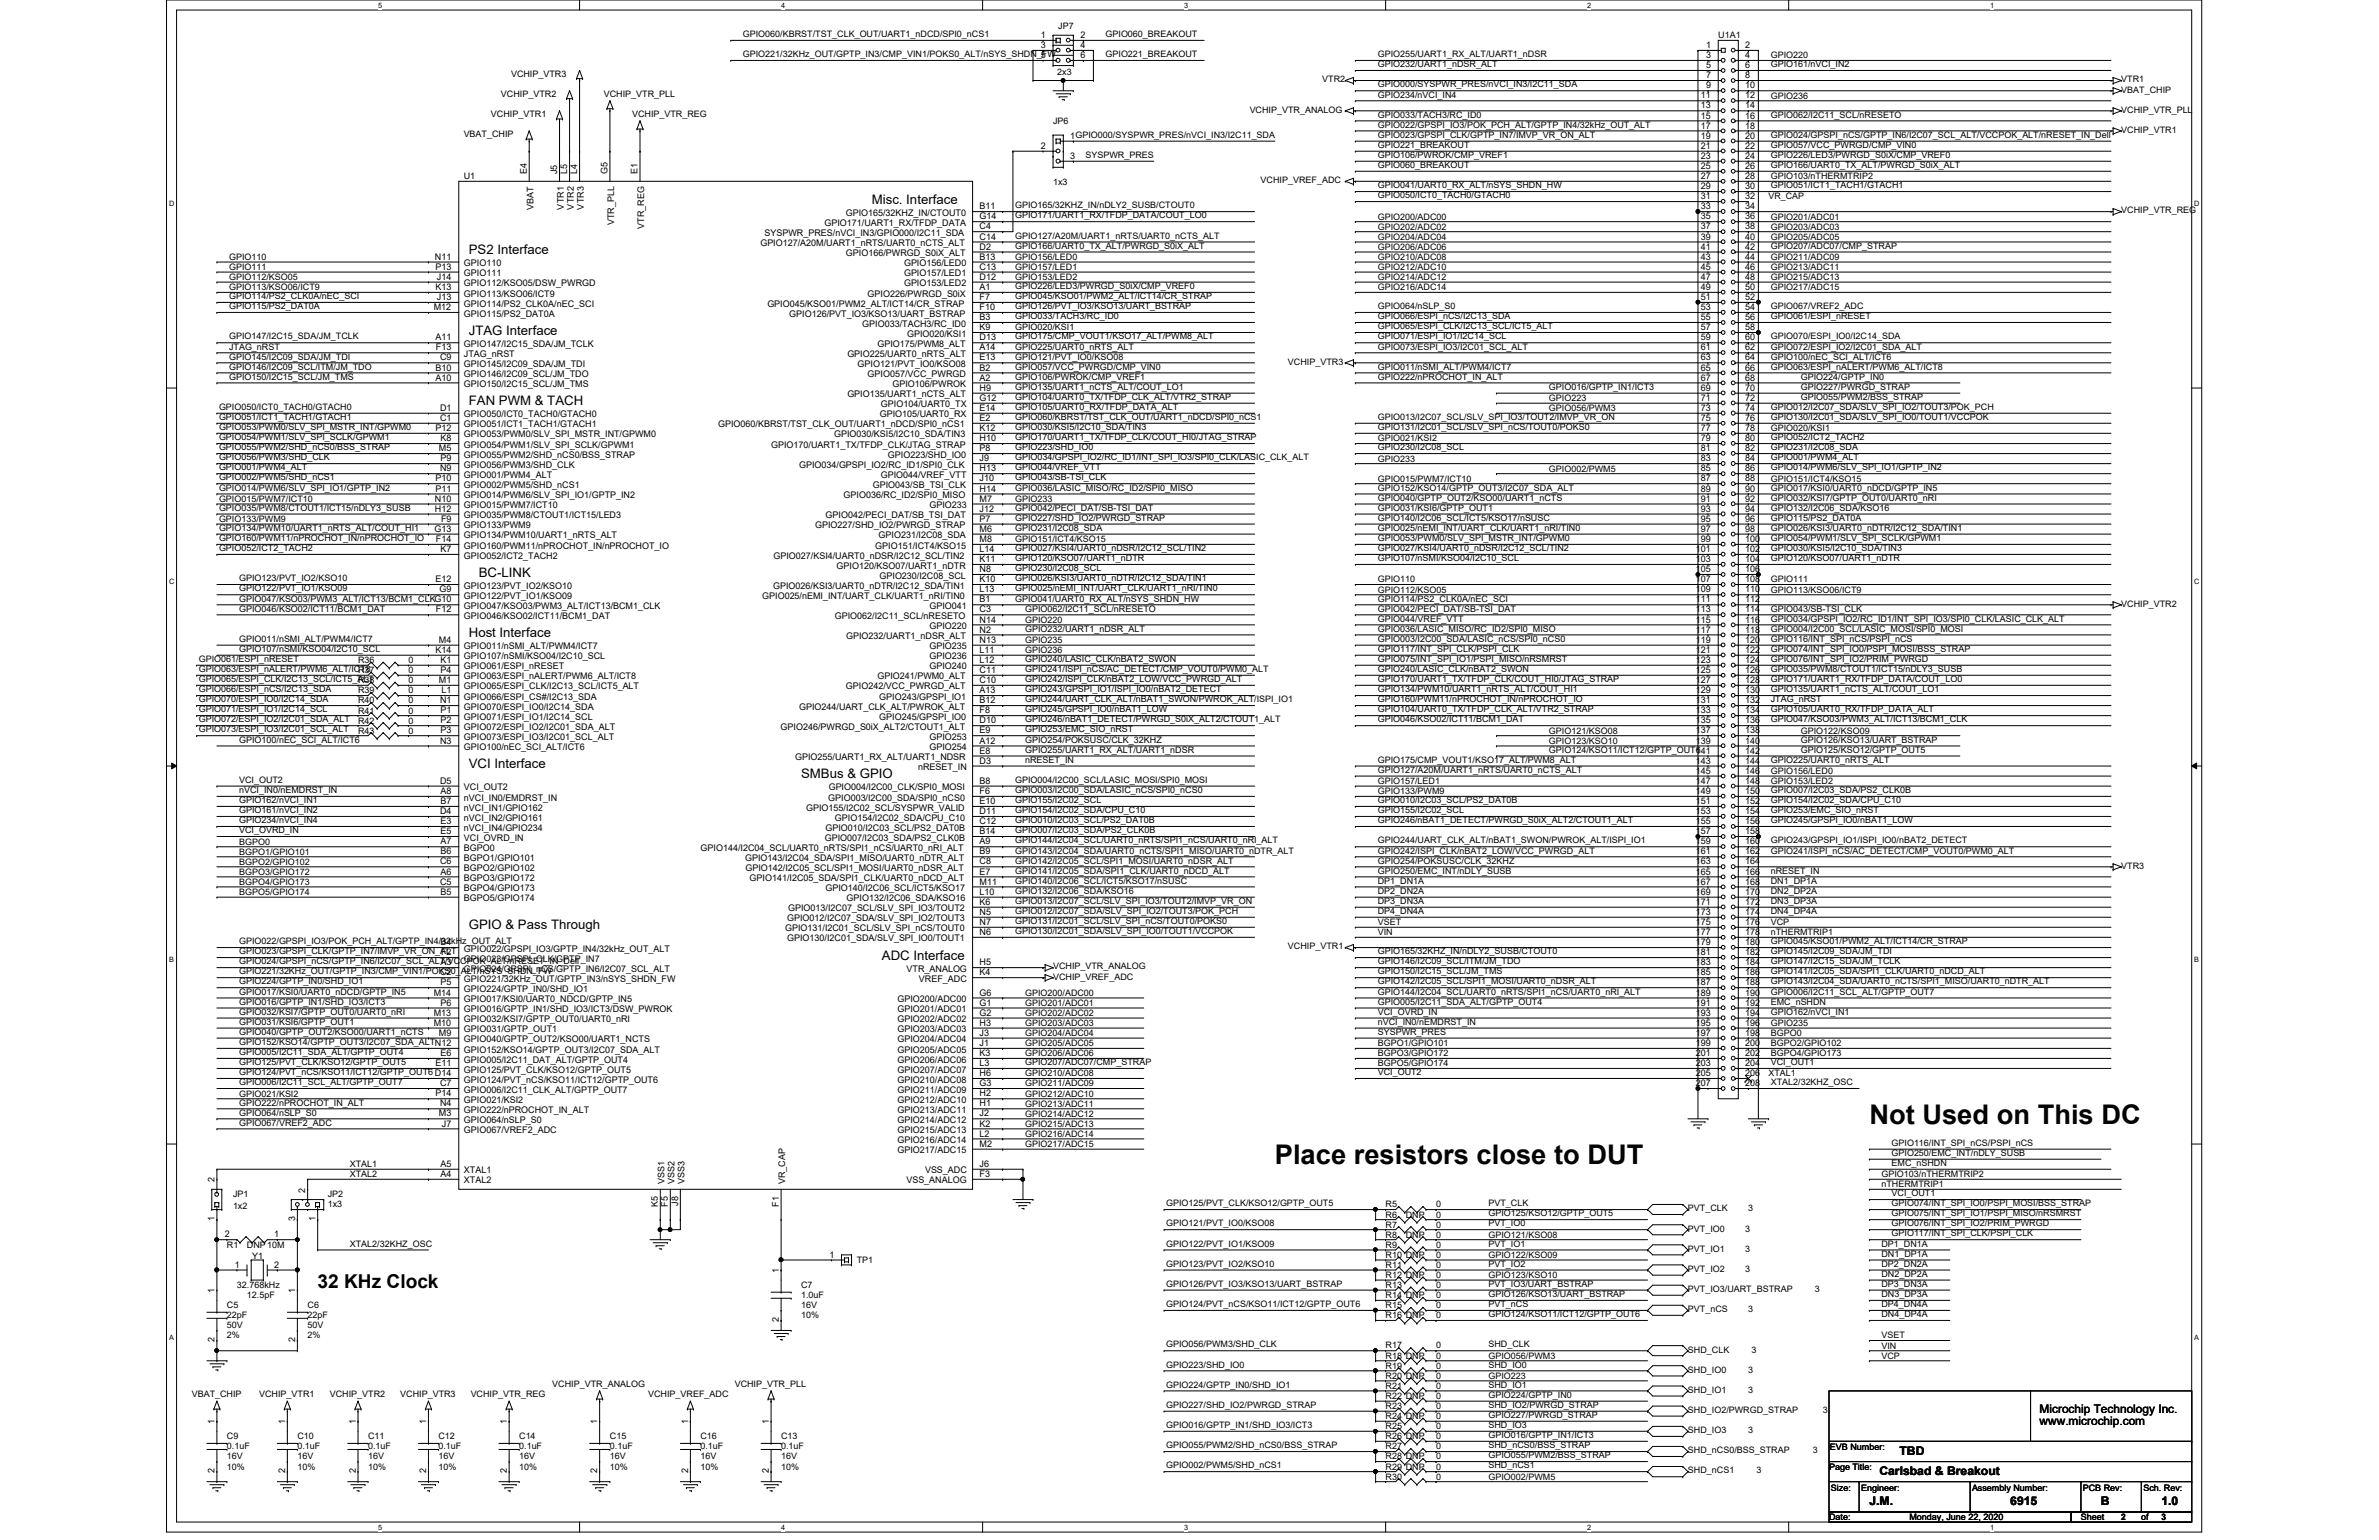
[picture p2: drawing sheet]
<svg xmlns="http://www.w3.org/2000/svg" width="432mm" height="279mm" viewBox="0 0 432 279" stroke-linecap="round" stroke-linejoin="round" font-family="sans-serif">
<defs><g id="words">
<g font-size="4.9">
<text x="339.3" y="203.9">Not Used on This DC</text>
<text x="231.4" y="211.2">Place resistors close to DUT</text>
</g>
<text font-size="3.5" x="57.7" y="233.6">32 KHz Clock</text>
<g font-size="2.4">
<text x="158.2" y="37">Misc. Interface</text>
<text x="85.1" y="46.1">PS2 Interface</text>
<text x="85.1" y="60.7">JTAG Interface</text>
<text x="85.1" y="73.5">FAN PWM &amp; TACH</text>
<text x="86.9" y="104.6">BC-LINK</text>
<text x="85.1" y="115.6">Host Interface</text>
<text x="85.1" y="139.4">VCI Interface</text>
<text x="145.4" y="141.2">SMBus &amp; GPIO</text>
<text x="85.1" y="168.6">GPIO &amp; Pass Through</text>
<text x="160.1" y="174.1">ADC Interface</text>
</g>
<g font-size="2.2">
<text x="370.2" y="256.4">Microchip Technology Inc.</text>
<text x="344.8" y="263.9">TBD</text>
<text x="370.2" y="258.6">www.microchip.com</text>
<text x="341.1" y="267.5">Carlsbad &amp; Breakout</text>
<text x="339.3" y="273">J.M.</text>
<text x="364.9" y="273">6915</text>
<text x="381.3" y="273">B</text>
<text x="392.3" y="273">1.0</text>
</g>
<g font-size="1.7">
<text x="188.9" y="6.9">1</text>
<text x="188.9" y="8.7">3</text>
<text x="188.9" y="10.5">5</text>
<text x="196.1" y="8.7">4</text>
<text x="196.1" y="6.9">2</text>
<text x="196.1" y="10.5">6</text>
<text x="309.7" y="8.7">1</text>
<text x="309.7" y="10.5">3</text>
<text x="316.8" y="8.7">2</text>
<text x="316.8" y="10.5">4</text>
<text x="308.7" y="17.9">11</text>
<text x="309.7" y="12.4">5</text>
<text x="309.7" y="14.2">7</text>
<text x="309.7" y="16">9</text>
<text x="316.8" y="12.4">6</text>
<text x="316.8" y="14.2">8</text>
<text x="316.8" y="16">10</text>
<text x="316.8" y="17.9">12</text>
<text x="308.7" y="19.7">13</text>
<text x="308.7" y="21.5">15</text>
<text x="308.7" y="23.3">17</text>
<text x="316.8" y="19.7">14</text>
<text x="316.8" y="21.5">16</text>
<text x="316.8" y="23.3">18</text>
<text x="188.9" y="27">2</text>
<text x="194.3" y="25.2">1GPIO000/SYSPWR_PRES/nVCI_IN3/I2C11_SDA</text>
<text x="194.3" y="28.8">3</text>
<text x="308.7" y="25.2">19</text>
<text x="308.7" y="27">21</text>
<text x="308.7" y="28.8">23</text>
<text x="316.8" y="25.2">20</text>
<text x="316.8" y="27">22</text>
<text x="316.8" y="28.8">24</text>
<text x="95.6" y="31.6" transform="rotate(-90 95.6 31.6)">E4</text>
<text x="101.1" y="31.6" transform="rotate(-90 101.1 31.6)">J5</text>
<text x="103" y="31.6" transform="rotate(-90 103 31.6)">L5</text>
<text x="104.8" y="31.6" transform="rotate(-90 104.8 31.6)">L4</text>
<text x="110.3" y="31.6" transform="rotate(-90 110.3 31.6)">G5</text>
<text x="115.7" y="31.6" transform="rotate(-90 115.7 31.6)">E1</text>
<text x="308.7" y="30.6">25</text>
<text x="308.7" y="32.5">27</text>
<text x="308.7" y="34.3">29</text>
<text x="316.8" y="30.6">26</text>
<text x="316.8" y="32.5">28</text>
<text x="316.8" y="34.3">30</text>
<text x="96.8" y="38.1" transform="rotate(-90 96.8 38.1)">VBAT</text>
<text x="102.3" y="38" transform="rotate(-90 102.3 38)">VTR1</text>
<text x="104.1" y="38" transform="rotate(-90 104.1 38)">VTR2</text>
<text x="106" y="38" transform="rotate(-90 106 38)">VTR3</text>
<text x="111.5" y="40.9" transform="rotate(-90 111.5 40.9)">VTR_PLL</text>
<text x="116.9" y="41.6" transform="rotate(-90 116.9 41.6)">VTR_REG</text>
<text x="149.6" y="41">GPIO171/UART1_RX/TFDP_DATA</text>
<text x="153.5" y="39.2">GPIO165/32KHZ_IN/CTOUT0</text>
<text x="177.8" y="38">B11</text>
<text x="177.8" y="41.6">C4</text>
<text x="177.8" y="39.8">G14</text>
<text x="308.7" y="36.2">31</text>
<text x="308.7" y="38">33</text>
<text x="308.7" y="39.8">35</text>
<text x="308.7" y="41.6">37</text>
<text x="316.8" y="36.2">32</text>
<text x="316.8" y="38">34</text>
<text x="316.8" y="39.8">36</text>
<text x="316.8" y="41.6">38</text>
<text x="79" y="47.1">N11</text>
<text x="138" y="44.7">GPIO127/A20M/UART1_nRTS/UART0_nCTS_ALT</text>
<text x="138.8" y="42.8">SYSPWR_PRES/nVCI_IN3/GPIO000/I2C11_SDA</text>
<text x="153.5" y="46.5">GPIO166/PWRGD_S0iX_ALT</text>
<text x="177.8" y="43.5">C14</text>
<text x="177.8" y="45.3">D2</text>
<text x="177.8" y="47.1">B13</text>
<text x="308.7" y="43.5">39</text>
<text x="308.7" y="45.3">41</text>
<text x="308.7" y="47.1">43</text>
<text x="316.8" y="43.5">40</text>
<text x="316.8" y="45.3">42</text>
<text x="316.8" y="47.1">44</text>
<text x="79" y="52.6">K13</text>
<text x="79" y="48.9">P13</text>
<text x="79.3" y="50.8">J14</text>
<text x="84.2" y="53.8">GPIO113/KSO06/ICT9</text>
<text x="84.2" y="50.1">GPIO111</text>
<text x="84.2" y="51.9">GPIO112/KSO05/DSW_PWRGD</text>
<text x="84.2" y="48.3">GPIO110</text>
<text x="157.5" y="53.8">GPIO226/PWRGD_S0iX</text>
<text x="164.1" y="48.3">GPIO156/LED0</text>
<text x="164.1" y="50.1">GPIO157/LED1</text>
<text x="164.1" y="51.9">GPIO153/LED2</text>
<text x="177.8" y="52.6">A1</text>
<text x="177.8" y="48.9">C13</text>
<text x="177.8" y="50.8">D12</text>
<text x="308.7" y="48.9">45</text>
<text x="308.7" y="50.8">47</text>
<text x="308.7" y="52.6">49</text>
<text x="316.8" y="48.9">46</text>
<text x="316.8" y="50.8">48</text>
<text x="316.8" y="52.6">50</text>
<text x="78.7" y="56.3">M12</text>
<text x="79.3" y="54.4">J13</text>
<text x="84.2" y="57.4">GPIO115/PS2_DAT0A</text>
<text x="84.2" y="55.6">GPIO114/PS2_CLK0A/nEC_SCI</text>
<text x="139.3" y="55.6">GPIO045/KSO01/PWM2_ALT/ICT14/CR_STRAP</text>
<text x="143.3" y="57.4">GPIO126/PVT_IO3/KSO13/UART_BSTRAP</text>
<text x="156.5" y="59.3">GPIO033/TACH3/RC_ID0</text>
<text x="177.8" y="58.1">B3</text>
<text x="177.8" y="56.3">F10</text>
<text x="177.8" y="59.9">K9</text>
<text x="177.8" y="54.4">F7</text>
<text x="308.7" y="54.4">51</text>
<text x="308.7" y="56.3">53</text>
<text x="308.7" y="58.1">55</text>
<text x="308.7" y="59.9">57</text>
<text x="316.8" y="54.4">52</text>
<text x="316.8" y="56.3">54</text>
<text x="316.8" y="58.1">56</text>
<text x="316.8" y="59.9">58</text>
<text x="79" y="61.8">A11</text>
<text x="79.1" y="63.6">F13</text>
<text x="79.9" y="65.4">C9</text>
<text x="84.2" y="62.9">GPIO147/I2C15_SDA/JM_TCLK</text>
<text x="84.2" y="64.8">JTAG_nRST</text>
<text x="153.8" y="64.8">GPIO225/UART0_nRTS_ALT</text>
<text x="159.3" y="62.9">GPIO175/PWM8_ALT</text>
<text x="164.6" y="61.1">GPIO020/KSI1</text>
<text x="177.8" y="61.8">D13</text>
<text x="177.8" y="63.6">A14</text>
<text x="177.8" y="65.4">E13</text>
<text x="308.7" y="61.8">59</text>
<text x="308.7" y="63.6">61</text>
<text x="308.7" y="65.4">63</text>
<text x="316.8" y="61.8">60</text>
<text x="316.8" y="63.6">62</text>
<text x="316.8" y="65.4">64</text>
<text x="79" y="69">A10</text>
<text x="79" y="67.2">B10</text>
<text x="84.2" y="70.2">GPIO150/I2C15_SCL/JM_TMS</text>
<text x="84.2" y="66.6">GPIO145/I2C09_SDA/JM_TDI</text>
<text x="84.2" y="68.4">GPIO146/I2C09_SCL/JM_TDO</text>
<text x="155.7" y="66.6">GPIO121/PVT_IO0/KSO08</text>
<text x="157.5" y="68.4">GPIO057/VCC_PWRGD</text>
<text x="162" y="70.2">GPIO106/PWROK</text>
<text x="177.8" y="67.2">B2</text>
<text x="177.8" y="69">A2</text>
<text x="177.8" y="70.9">H9</text>
<text x="308.7" y="67.2">65</text>
<text x="308.7" y="69">67</text>
<text x="308.7" y="70.9">69</text>
<text x="316.8" y="67.2">66</text>
<text x="316.8" y="69">68</text>
<text x="316.8" y="70.9">70</text>
<text x="79.9" y="76.4">C1</text>
<text x="79.9" y="74.5">D1</text>
<text x="84.2" y="77.6">GPIO051/ICT1_TACH1/GTACH1</text>
<text x="84.2" y="75.7">GPIO050/ICT0_TACH0/GTACH0</text>
<text x="130.3" y="77.6">GPIO060/KBRST/TST_CLK_OUT/UART1_nDCD/SPI0_nCS1</text>
<text x="153.8" y="72.1">GPIO135/UART1_nCTS_ALT</text>
<text x="159.7" y="75.7">GPIO105/UART0_RX</text>
<text x="159.9" y="73.9">GPIO104/UART0_TX</text>
<text x="177.8" y="72.7">G12</text>
<text x="177.8" y="74.5">E14</text>
<text x="177.8" y="76.4">E2</text>
<text x="308.7" y="72.7">71</text>
<text x="308.7" y="74.5">73</text>
<text x="308.7" y="76.4">75</text>
<text x="316.8" y="72.7">72</text>
<text x="316.8" y="74.5">74</text>
<text x="316.8" y="76.4">76</text>
<text x="79" y="78.2">P12</text>
<text x="79.7" y="81.9">M5</text>
<text x="80" y="83.7">P9</text>
<text x="80" y="80.1">K8</text>
<text x="84.2" y="79.4">GPIO053/PWM0/SLV_SPI_MSTR_INT/GPWM0</text>
<text x="84.2" y="81.2">GPIO054/PWM1/SLV_SPI_SCLK/GPWM1</text>
<text x="84.2" y="83.1">GPIO055/PWM2/SHD_nCS0/BSS_STRAP</text>
<text x="140" y="81.2">GPIO170/UART1_TX/TFDP_CLK/JTAG_STRAP</text>
<text x="151.4" y="79.4">GPIO030/KSI5/I2C10_SDA/TIN3</text>
<text x="161.2" y="83.1">GPIO223/SHD_IO0</text>
<text x="177.8" y="80.1">H10</text>
<text x="177.8" y="78.2">K12</text>
<text x="177.8" y="83.7">J9</text>
<text x="177.8" y="81.9">P8</text>
<text x="308.7" y="78.2">77</text>
<text x="308.7" y="80.1">79</text>
<text x="308.7" y="81.9">81</text>
<text x="308.7" y="83.7">83</text>
<text x="316.8" y="78.2">78</text>
<text x="316.8" y="80.1">80</text>
<text x="316.8" y="81.9">82</text>
<text x="316.8" y="83.7">84</text>
<text x="79" y="87.3">P10</text>
<text x="79" y="89.2">P11</text>
<text x="79.9" y="85.5">N9</text>
<text x="84.2" y="84.9">GPIO056/PWM3/SHD_CLK</text>
<text x="84.2" y="88.5">GPIO002/PWM5/SHD_nCS1</text>
<text x="84.2" y="86.7">GPIO001/PWM4_ALT</text>
<text x="145" y="84.9">GPIO034/GPSPI_IO2/RC_ID1/SPI0_CLK</text>
<text x="158.4" y="88.5">GPIO043/SB_TSI_CLK</text>
<text x="159.9" y="86.7">GPIO044/VREF_VTT</text>
<text x="177.8" y="85.5">H13</text>
<text x="177.8" y="87.3">J10</text>
<text x="177.8" y="89.2">H14</text>
<text x="308.7" y="85.5">85</text>
<text x="308.7" y="87.3">87</text>
<text x="308.7" y="89.2">89</text>
<text x="316.8" y="85.5">86</text>
<text x="316.8" y="87.3">88</text>
<text x="316.8" y="89.2">90</text>
<text x="79" y="92.8">H12</text>
<text x="79" y="91">N10</text>
<text x="80.1" y="94.7">F9</text>
<text x="84.2" y="95.8">GPIO133/PWM9</text>
<text x="84.2" y="94">GPIO035/PWM8/CTOUT1/ICT15/LED3</text>
<text x="84.2" y="92.2">GPIO015/PWM7/ICT10</text>
<text x="84.2" y="90.4">GPIO014/PWM6/SLV_SPI_IO1/GPTP_IN2</text>
<text x="148" y="95.8">GPIO227/SHD_IO2/PWRGD_STRAP</text>
<text x="149.9" y="94">GPIO042/PECI_DAT/SB_TSI_DAT</text>
<text x="153.1" y="90.4">GPIO036/RC_ID2/SPI0_MISO</text>
<text x="168.7" y="92.2">GPIO233</text>
<text x="177.8" y="94.7">P7</text>
<text x="177.8" y="91">M7</text>
<text x="177.8" y="92.8">J12</text>
<text x="308.7" y="91">91</text>
<text x="308.7" y="92.8">93</text>
<text x="308.7" y="94.7">95</text>
<text x="316.8" y="91">92</text>
<text x="316.8" y="92.8">94</text>
<text x="316.8" y="94.7">96</text>
<text x="78.9" y="96.5">G13</text>
<text x="79.1" y="98.3">F14</text>
<text x="80" y="100.2">K7</text>
<text x="84.2" y="97.7">GPIO134/PWM10/UART1_nRTS_ALT</text>
<text x="84.2" y="99.5">GPIO160/PWM11/nPROCHOT_IN/nPROCHOT_IO</text>
<text x="84.2" y="101.3">GPIO052/ICT2_TACH2</text>
<text x="140.4" y="101.3">GPIO027/KSI4/UART0_nDSR/I2C12_SCL/TIN2</text>
<text x="158.9" y="99.5">GPIO151/ICT4/KSO15</text>
<text x="159.5" y="97.7">GPIO231/I2C08_SDA</text>
<text x="177.8" y="100.2">L14</text>
<text x="177.8" y="98.3">M8</text>
<text x="177.8" y="96.5">M6</text>
<text x="177.8" y="102">K11</text>
<text x="307.8" y="100.2">101</text>
<text x="307.8" y="102">103</text>
<text x="308.7" y="96.5">97</text>
<text x="308.7" y="98.3">99</text>
<text x="316.8" y="96.5">98</text>
<text x="316.8" y="98.3">100</text>
<text x="316.8" y="100.2">102</text>
<text x="316.8" y="102">104</text>
<text x="79" y="105.6">E12</text>
<text x="79.8" y="107.5">G9</text>
<text x="84.2" y="106.8">GPIO123/PVT_IO2/KSO10</text>
<text x="140.3" y="106.8">GPIO026/KSI3/UART0_nDTR/I2C12_SDA/TIN1</text>
<text x="151.8" y="103.2">GPIO120/KSO07/UART1_nDTR</text>
<text x="159.6" y="105">GPIO230/I2C08_SCL</text>
<text x="177.8" y="107.5">L13</text>
<text x="177.8" y="103.8">N8</text>
<text x="177.8" y="105.6">K10</text>
<text x="307.8" y="103.8">105</text>
<text x="307.8" y="105.6">107</text>
<text x="307.8" y="107.5">109</text>
<text x="316.8" y="103.8">106</text>
<text x="316.8" y="105.6">108</text>
<text x="316.8" y="107.5">110</text>
<text x="79.1" y="111.1">F12</text>
<text x="84.2" y="112.3">GPIO046/KSO02/ICT11/BCM1_DAT</text>
<text x="84.2" y="110.5">GPIO047/KSO03/PWM3_ALT/ICT13/BCM1_CLK</text>
<text x="84.2" y="108.7">GPIO122/PVT_IO1/KSO09</text>
<text x="138.3" y="108.7">GPIO025/nEMI_INT/UART_CLK/UART1_nRI/TIN0</text>
<text x="151.5" y="112.3">GPIO062/I2C11_SCL/nRESETO</text>
<text x="168.7" y="110.5">GPIO041</text>
<text x="177.8" y="109.3">B1</text>
<text x="177.8" y="112.9">N14</text>
<text x="177.8" y="111.1">C3</text>
<text x="307.8" y="109.3">111</text>
<text x="307.8" y="111.1">113</text>
<text x="307.8" y="112.9">115</text>
<text x="316.8" y="109.3">112</text>
<text x="316.8" y="111.1">114</text>
<text x="316.8" y="112.9">116</text>
<text x="79" y="118.4">K14</text>
<text x="79.7" y="116.6">M4</text>
<text x="84.2" y="117.8">GPIO011/nSMI_ALT/PWM4/ICT7</text>
<text x="84.2" y="119.6">GPIO107/nSMI/KSO04/I2C10_SCL</text>
<text x="153.6" y="116">GPIO232/UART1_nDSR_ALT</text>
<text x="168.7" y="114.1">GPIO220</text>
<text x="168.7" y="117.8">GPIO235</text>
<text x="168.7" y="119.6">GPIO236</text>
<text x="177.8" y="114.8">N2</text>
<text x="177.8" y="116.6">N13</text>
<text x="177.8" y="118.4">L11</text>
<text x="307.8" y="114.8">117</text>
<text x="307.8" y="116.6">119</text>
<text x="307.8" y="118.4">121</text>
<text x="316.8" y="114.8">118</text>
<text x="316.8" y="116.6">120</text>
<text x="316.8" y="118.4">122</text>
<text x="79.7" y="123.9">M1</text>
<text x="80" y="120.3">K1</text>
<text x="80" y="122.1">P4</text>
<text x="80.1" y="125.8">L1</text>
<text x="84.2" y="121.5">GPIO061/ESPI_nRESET</text>
<text x="84.2" y="123.3">GPIO063/ESPI_nALERT/PWM6_ALT/ICT8</text>
<text x="84.2" y="125.1">GPIO065/ESPI_CLK/I2C13_SCL/ICT5_ALT</text>
<text x="153.5" y="125.1">GPIO242/VCC_PWRGD_ALT</text>
<text x="159.3" y="123.3">GPIO241/PWM0_ALT</text>
<text x="168.7" y="121.5">GPIO240</text>
<text x="177.8" y="125.8">A13</text>
<text x="177.8" y="120.3">L12</text>
<text x="177.8" y="122.1">C11</text>
<text x="177.8" y="123.9">C10</text>
<text x="307.8" y="120.3">123</text>
<text x="307.8" y="122.1">125</text>
<text x="307.8" y="123.9">127</text>
<text x="307.8" y="125.8">129</text>
<text x="316.8" y="120.3">124</text>
<text x="316.8" y="122.1">126</text>
<text x="316.8" y="123.9">128</text>
<text x="316.8" y="125.8">130</text>
<text x="79.9" y="127.6">N1</text>
<text x="80" y="129.4">P1</text>
<text x="80" y="131.2">P2</text>
<text x="84.2" y="127">GPIO066/ESPI_CS#/I2C13_SDA</text>
<text x="84.2" y="128.8">GPIO070/ESPI_IO0/I2C14_SDA</text>
<text x="84.2" y="130.6">GPIO071/ESPI_IO1/I2C14_SCL</text>
<text x="145" y="128.8">GPIO244/UART_CLK_ALT/PWROK_ALT</text>
<text x="159.6" y="127">GPIO243/GPSPI_IO1</text>
<text x="159.6" y="130.6">GPIO245/GPSPI_IO0</text>
<text x="177.8" y="129.4">F8</text>
<text x="177.8" y="131.2">D10</text>
<text x="177.8" y="127.6">B12</text>
<text x="307.8" y="127.6">131</text>
<text x="307.8" y="129.4">133</text>
<text x="307.8" y="131.2">135</text>
<text x="316.8" y="127.6">132</text>
<text x="316.8" y="129.4">134</text>
<text x="316.8" y="131.2">136</text>
<text x="79.9" y="134.9">N3</text>
<text x="80" y="133.1">P3</text>
<text x="84.2" y="132.4">GPIO072/ESPI_IO2/I2C01_SDA_ALT</text>
<text x="84.2" y="134.2">GPIO073/ESPI_IO3/I2C01_SCL_ALT</text>
<text x="84.2" y="136.1">GPIO100/nEC_SCI_ALT/ICT6</text>
<text x="141.7" y="132.4">GPIO246/PWRGD_S0iX_ALT2/CTOUT1_ALT</text>
<text x="144.3" y="137.9">GPIO255/UART1_RX_ALT/UART1_NDSR</text>
<text x="168.7" y="134.2">GPIO253</text>
<text x="168.7" y="136.1">GPIO254</text>
<text x="177.8" y="133.1">E9</text>
<text x="177.8" y="134.9">A12</text>
<text x="177.8" y="136.7">E8</text>
<text x="307.8" y="133.1">137</text>
<text x="307.8" y="134.9">139</text>
<text x="307.8" y="136.7">141</text>
<text x="316.8" y="133.1">138</text>
<text x="316.8" y="134.9">140</text>
<text x="316.8" y="136.7">142</text>
<text x="79.9" y="142.2">D5</text>
<text x="84.2" y="143.4">VCI_OUT2</text>
<text x="150.4" y="143.4">GPIO004/I2C00_CLK/SPI0_MOSI</text>
<text x="166.6" y="139.7">nRESET_IN</text>
<text x="177.8" y="142.2">B8</text>
<text x="177.8" y="138.6">D3</text>
<text x="307.8" y="138.6">143</text>
<text x="307.8" y="140.4">145</text>
<text x="307.8" y="142.2">147</text>
<text x="316.8" y="138.6">144</text>
<text x="316.8" y="140.4">146</text>
<text x="316.8" y="142.2">148</text>
<text x="79.9" y="147.7">D4</text>
<text x="80" y="144.1">A8</text>
<text x="80" y="145.9">B7</text>
<text x="80" y="149.5">E3</text>
<text x="84.2" y="145.2">nVCI_IN0/EMDRST_IN</text>
<text x="84.2" y="147.1">nVCI_IN1/GPIO162</text>
<text x="84.2" y="148.9">nVCI_IN2/GPIO161</text>
<text x="146.3" y="147.1">GPIO155/I2C02_SCL/SYSPWR_VALID</text>
<text x="150.3" y="145.2">GPIO003/I2C00_SDA/SPI0_nCS0</text>
<text x="151.6" y="148.9">GPIO154/I2C02_SDA/CPU_C10</text>
<text x="177.8" y="144.1">F6</text>
<text x="177.8" y="147.7">D11</text>
<text x="177.8" y="149.5">C12</text>
<text x="177.8" y="145.9">E10</text>
<text x="307.8" y="144.1">149</text>
<text x="307.8" y="145.9">151</text>
<text x="307.8" y="147.7">153</text>
<text x="307.8" y="149.5">155</text>
<text x="316.8" y="144.1">150</text>
<text x="316.8" y="145.9">152</text>
<text x="316.8" y="147.7">154</text>
<text x="316.8" y="149.5">156</text>
<text x="80" y="153.2">A7</text>
<text x="80" y="151.3">E5</text>
<text x="80" y="155">B6</text>
<text x="84.2" y="154.4">BGPO0</text>
<text x="84.2" y="152.5">VCI_OVRD_IN</text>
<text x="84.2" y="150.7">nVCI_IN4/GPIO234</text>
<text x="127.2" y="154.4">GPIO144/I2C04_SCL/UART0_nRTS/SPI1_nCS/UART0_nRI_ALT</text>
<text x="149.7" y="152.5">GPIO007/I2C03_SDA/PS2_CLK0B</text>
<text x="149.8" y="150.7">GPIO010/I2C03_SCL/PS2_DAT0B</text>
<text x="177.8" y="155">B9</text>
<text x="177.8" y="151.3">B14</text>
<text x="177.8" y="153.2">A9</text>
<text x="307.8" y="151.3">157</text>
<text x="307.8" y="153.2">159</text>
<text x="307.8" y="155">161</text>
<text x="316.8" y="151.3">158</text>
<text x="316.8" y="153.2">160</text>
<text x="316.8" y="155">162</text>
<text x="79.9" y="156.8">C6</text>
<text x="79.9" y="160.5">C5</text>
<text x="80" y="158.7">A6</text>
<text x="84.2" y="156.2">BGPO1/GPIO101</text>
<text x="84.2" y="158">BGPO2/GPIO102</text>
<text x="84.2" y="159.9">BGPO3/GPIO172</text>
<text x="84.2" y="161.7">BGPO4/GPIO173</text>
<text x="135.3" y="156.2">GPIO143/I2C04_SDA/SPI1_MISO/UART0_nDTR_ALT</text>
<text x="135.3" y="158">GPIO142/I2C05_SCL/SPI1_MOSI/UART0_nDSR_ALT</text>
<text x="136.1" y="159.9">GPIO141/I2C05_SDA/SPI1_CLK/UART0_nDCD_ALT</text>
<text x="149.8" y="161.7">GPIO140/I2C06_SCL/ICT5/KSO17</text>
<text x="177.8" y="158.7">E7</text>
<text x="177.8" y="160.5">M11</text>
<text x="177.8" y="156.8">C8</text>
<text x="307.8" y="156.8">163</text>
<text x="307.8" y="158.7">165</text>
<text x="307.8" y="160.5">167</text>
<text x="316.8" y="156.8">164</text>
<text x="316.8" y="158.7">166</text>
<text x="316.8" y="160.5">168</text>
<text x="80" y="162.3">B5</text>
<text x="84.2" y="163.5">BGPO5/GPIO174</text>
<text x="142.9" y="167.2">GPIO012/I2C07_SDA/SLV_SPI_IO2/TOUT3</text>
<text x="143" y="165.4">GPIO013/I2C07_SCL/SLV_SPI_IO3/TOUT2</text>
<text x="153.7" y="163.5">GPIO132/I2C06_SDA/KSO16</text>
<text x="177.8" y="166">N5</text>
<text x="177.8" y="167.8">N7</text>
<text x="177.8" y="162.3">L10</text>
<text x="177.8" y="164.2">K6</text>
<text x="307.8" y="162.3">169</text>
<text x="307.8" y="164.2">171</text>
<text x="307.8" y="166">173</text>
<text x="307.8" y="167.8">175</text>
<text x="316.8" y="162.3">170</text>
<text x="316.8" y="164.2">172</text>
<text x="316.8" y="166">174</text>
<text x="316.8" y="167.8">176</text>
<text x="80" y="171.5">B4</text>
<text x="80.1" y="173.3">F2</text>
<text x="84.2" y="172.7">GPIO022/GPSPI_IO3/GPTP_IN4/32kHz_OUT_ALT</text>
<text x="142.5" y="169">GPIO131/I2C01_SCL/SLV_SPI_nCS/TOUT0</text>
<text x="142.9" y="170.8">GPIO130/I2C01_SDA/SLV_SPI_IO0/TOUT1</text>
<text x="177.8" y="169.6">N6</text>
<text x="307.8" y="169.6">177</text>
<text x="307.8" y="171.5">179</text>
<text x="307.8" y="173.3">181</text>
<text x="316.8" y="169.6">178</text>
<text x="316.8" y="171.5">180</text>
<text x="316.8" y="173.3">182</text>
<text x="79.9" y="177">C2</text>
<text x="80" y="175.1">A3</text>
<text x="80" y="178.8">P5</text>
<text x="84.2" y="174.5">GPIO023/GPSPI_CLK/GPTP_IN7</text>
<text x="84.2" y="176.3">GPIO024/GPSPI_nCS/GPTP_IN6/I2C07_SCL_ALT</text>
<text x="84.2" y="178.1">GPIO221/32KHz_OUT/GPTP_IN3/nSYS_SHDN_FW</text>
<text x="84.2" y="180">GPIO224/GPTP_IN0/SHD_IO1</text>
<text x="164.5" y="176.3">VTR_ANALOG</text>
<text x="166.8" y="178.1">VREF_ADC</text>
<text x="177.8" y="177">K4</text>
<text x="177.8" y="175.1">H5</text>
<text x="307.8" y="175.1">183</text>
<text x="307.8" y="177">185</text>
<text x="307.8" y="178.8">187</text>
<text x="316.8" y="175.1">184</text>
<text x="316.8" y="177">186</text>
<text x="316.8" y="178.8">188</text>
<text x="78.7" y="180.6">M14</text>
<text x="78.7" y="184.3">M13</text>
<text x="80" y="182.5">P6</text>
<text x="84.2" y="181.8">GPIO017/KSI0/UART0_NDCD/GPTP_IN5</text>
<text x="84.2" y="183.6">GPIO016/GPTP_IN1/SHD_IO3/ICT3/DSW_PWROK</text>
<text x="84.2" y="185.5">GPIO032/KSI7/GPTP_OUT0/UART0_nRI</text>
<text x="162.9" y="181.8">GPIO200/ADC00</text>
<text x="162.9" y="183.6">GPIO201/ADC01</text>
<text x="162.9" y="185.5">GPIO202/ADC02</text>
<text x="177.8" y="180.6">G6</text>
<text x="177.8" y="182.5">G1</text>
<text x="177.8" y="184.3">G2</text>
<text x="307.8" y="180.6">189</text>
<text x="307.8" y="182.5">191</text>
<text x="307.8" y="184.3">193</text>
<text x="316.8" y="180.6">190</text>
<text x="316.8" y="182.5">192</text>
<text x="316.8" y="184.3">194</text>
<text x="78.7" y="186.1">M10</text>
<text x="79.7" y="187.9">M9</text>
<text x="80" y="191.6">E6</text>
<text x="84.2" y="187.3">GPIO031/GPTP_OUT1</text>
<text x="84.2" y="189.1">GPIO040/GPTP_OUT2/KSO00/UART1_NCTS</text>
<text x="84.2" y="191">GPIO152/KSO14/GPTP_OUT3/I2C07_SDA_ALT</text>
<text x="162.9" y="187.3">GPIO203/ADC03</text>
<text x="162.9" y="189.1">GPIO204/ADC04</text>
<text x="162.9" y="191">GPIO205/ADC05</text>
<text x="177.8" y="186.1">H3</text>
<text x="177.8" y="187.9">J3</text>
<text x="177.8" y="189.8">J1</text>
<text x="177.8" y="191.6">K3</text>
<text x="307.8" y="186.1">195</text>
<text x="307.8" y="187.9">197</text>
<text x="307.8" y="189.8">199</text>
<text x="307.8" y="191.6">201</text>
<text x="316.8" y="186.1">196</text>
<text x="316.8" y="187.9">198</text>
<text x="316.8" y="189.8">200</text>
<text x="316.8" y="191.6">202</text>
<text x="79" y="193.4">E11</text>
<text x="79.9" y="197.1">C7</text>
<text x="84.2" y="192.8">GPIO005/I2C11_DAT_ALT/GPTP_OUT4</text>
<text x="84.2" y="194.6">GPIO125/PVT_CLK/KSO12/GPTP_OUT5</text>
<text x="84.2" y="196.4">GPIO124/PVT_nCS/KSO11/ICT12/GPTP_OUT6</text>
<text x="162.9" y="192.8">GPIO206/ADC06</text>
<text x="162.9" y="194.6">GPIO207/ADC07</text>
<text x="162.9" y="196.4">GPIO210/ADC08</text>
<text x="177.8" y="193.4">L3</text>
<text x="177.8" y="195.2">H6</text>
<text x="177.8" y="197.1">G3</text>
<text x="307.8" y="193.4">203</text>
<text x="307.8" y="195.2">205</text>
<text x="307.8" y="197.1">207</text>
<text x="316.8" y="193.4">204</text>
<text x="316.8" y="195.2">206</text>
<text x="316.8" y="197.1">208</text>
<text x="79" y="198.9">P14</text>
<text x="79.7" y="202.6">M3</text>
<text x="79.9" y="200.7">N4</text>
<text x="84.2" y="198.2">GPIO006/I2C11_CLK_ALT/GPTP_OUT7</text>
<text x="84.2" y="200.1">GPIO021/KSI2</text>
<text x="84.2" y="201.9">GPIO222/nPROCHOT_IN_ALT</text>
<text x="84.2" y="203.8">GPIO064/nSLP_S0</text>
<text x="162.9" y="198.2">GPIO211/ADC09</text>
<text x="162.9" y="200.1">GPIO212/ADC10</text>
<text x="162.9" y="201.9">GPIO213/ADC11</text>
<text x="162.9" y="203.8">GPIO214/ADC12</text>
<text x="177.8" y="198.9">H2</text>
<text x="177.8" y="200.7">H1</text>
<text x="177.8" y="202.6">J2</text>
<text x="80.2" y="204.4">J7</text>
<text x="84.2" y="205.6">GPIO067/VREF2_ADC</text>
<text x="162.9" y="205.6">GPIO215/ADC13</text>
<text x="162.9" y="207.4">GPIO216/ADC14</text>
<text x="162.9" y="209.3">GPIO217/ADC15</text>
<text x="177.8" y="204.4">K2</text>
<text x="177.8" y="206.2">L2</text>
<text x="177.8" y="208.1">M2</text>
<text x="38.9" y="214.5" transform="rotate(-90 38.9 214.5)">2</text>
<text x="80" y="211.7">A5</text>
<text x="80" y="213.5">A4</text>
<text x="84.2" y="212.9">XTAL1</text>
<text x="84.2" y="214.7">XTAL2</text>
<text x="120.6" y="214.8" transform="rotate(-90 120.6 214.8)">VSS1</text>
<text x="122.4" y="214.8" transform="rotate(-90 122.4 214.8)">VSS2</text>
<text x="124.2" y="214.8" transform="rotate(-90 124.2 214.8)">VSS3</text>
<text x="142.5" y="214.8" transform="rotate(-90 142.5 214.8)">VR_CAP</text>
<text x="164.5" y="214.7">VSS_ANALOG</text>
<text x="167.9" y="212.9">VSS_ADC</text>
<text x="177.8" y="211.7">J6</text>
<text x="177.8" y="213.5">F3</text>
<text x="38.9" y="221.6" transform="rotate(-90 38.9 221.6)">1</text>
<text x="53.6" y="221.6" transform="rotate(-90 53.6 221.6)">3</text>
<text x="55.4" y="216.4" transform="rotate(-90 55.4 216.4)">2</text>
<text x="57.2" y="221.6" transform="rotate(-90 57.2 221.6)">1</text>
<text x="119.4" y="219" transform="rotate(-90 119.4 219)">K5</text>
<text x="121.2" y="218.9" transform="rotate(-90 121.2 218.9)">F5</text>
<text x="123.1" y="218.7" transform="rotate(-90 123.1 218.7)">J8</text>
<text x="141.4" y="218.9" transform="rotate(-90 141.4 218.9)">F1</text>
<text x="40.8" y="224.5">2</text>
<text x="49.8" y="224.5">1</text>
<text x="42.6" y="230">1</text>
<text x="49.8" y="230">2</text>
<text x="141.4" y="231" transform="rotate(-90 141.4 231)">1</text>
<text x="150.5" y="228.2">1</text>
<text x="38.9" y="234.7" transform="rotate(-90 38.9 234.7)">1</text>
<text x="53.6" y="234.7" transform="rotate(-90 53.6 234.7)">1</text>
<text x="141.4" y="239.9" transform="rotate(-90 141.4 239.9)">2</text>
<text x="38.9" y="243.5" transform="rotate(-90 38.9 243.5)">2</text>
<text x="53.6" y="243.5" transform="rotate(-90 53.6 243.5)">2</text>
<text x="38.9" y="258.4" transform="rotate(-90 38.9 258.4)">1</text>
<text x="51.7" y="258.4" transform="rotate(-90 51.7 258.4)">1</text>
<text x="64.6" y="258.4" transform="rotate(-90 64.6 258.4)">1</text>
<text x="77.3" y="258.4" transform="rotate(-90 77.3 258.4)">1</text>
<text x="92" y="258.4" transform="rotate(-90 92 258.4)">1</text>
<text x="108.4" y="258.4" transform="rotate(-90 108.4 258.4)">1</text>
<text x="124.9" y="258.4" transform="rotate(-90 124.9 258.4)">1</text>
<text x="139.5" y="258.4" transform="rotate(-90 139.5 258.4)">1</text>
<text x="38.9" y="267.3" transform="rotate(-90 38.9 267.3)">2</text>
<text x="51.7" y="267.3" transform="rotate(-90 51.7 267.3)">2</text>
<text x="64.6" y="267.3" transform="rotate(-90 64.6 267.3)">2</text>
<text x="77.3" y="267.3" transform="rotate(-90 77.3 267.3)">2</text>
<text x="92" y="267.3" transform="rotate(-90 92 267.3)">2</text>
<text x="108.4" y="267.3" transform="rotate(-90 108.4 267.3)">2</text>
<text x="124.9" y="267.3" transform="rotate(-90 124.9 267.3)">2</text>
<text x="139.5" y="267.3" transform="rotate(-90 139.5 267.3)">2</text>
</g>
<g font-size="1.6">
<text x="192.1" y="5.3">JP7</text>
<text x="134.8" y="10.4">GPIO221/32KHz_OUT/GPTP_IN3/CMP_VIN1/POKS0_ALT/nSYS_SHDN_FW</text>
<text x="134.8" y="6.7">GPIO060/KBRST/TST_CLK_OUT/UART1_nDCD/SPI0_nCS1</text>
<text x="200.7" y="10.4">GPIO221_BREAKOUT</text>
<text x="200.7" y="6.7">GPIO060_BREAKOUT</text>
<text x="250.1" y="10.4">GPIO255/UART1_RX_ALT/UART1_nDSR</text>
<text x="311.9" y="6.9">U1A1</text>
<text x="321.4" y="10.6">GPIO220</text>
<text x="90.9" y="17.5">VCHIP_VTR2</text>
<text x="92.8" y="13.9">VCHIP_VTR3</text>
<text x="109.6" y="17.5">VCHIP_VTR_PLL</text>
<text x="191.9" y="13.7">2x3</text>
<text x="240" y="14.9">VTR2</text>
<text x="250.1" y="15.9">GPIO000/SYSPWR_PRES/nVCI_IN3/I2C11_SDA</text>
<text x="250.1" y="17.7">GPIO234/nVCI_IN4</text>
<text x="250.1" y="12.2">GPIO232/UART1_nDSR_ALT</text>
<text x="321.4" y="12.2">GPIO161/nVCI_IN2</text>
<text x="321.4" y="17.9">GPIO236</text>
<text x="385" y="16.8">VBAT_CHIP</text>
<text x="385" y="14.9">VTR1</text>
<text x="89.1" y="21.2">VCHIP_VTR1</text>
<text x="114.7" y="21.2">VCHIP_VTR_REG</text>
<text x="191.1" y="22.5">JP6</text>
<text x="226.8" y="20.4">VCHIP_VTR_ANALOG</text>
<text x="250.1" y="23.2">GPIO022/GPSPI_IO3/POK_PCH_ALT/GPTP_IN4/32kHz_OUT_ALT</text>
<text x="250.1" y="21.3">GPIO033/TACH3/RC_ID0</text>
<text x="321.4" y="21.3">GPIO062/I2C11_SCL/nRESETO</text>
<text x="385" y="20.4">VCHIP_VTR_PLL</text>
<text x="84.2" y="24.8">VBAT_CHIP</text>
<text x="197" y="28.7">SYSPWR_PRES</text>
<text x="250.1" y="26.8">GPIO221_BREAKOUT</text>
<text x="250.1" y="25">GPIO023/GPSPI_CLK/GPTP_IN7/IMVP_VR_ON_ALT</text>
<text x="250.1" y="28.7">GPIO106/PWROK/CMP_VREF1</text>
<text x="321.4" y="28.7">GPIO226/LED3/PWRGD_S0iX/CMP_VREF0</text>
<text x="321.4" y="25">GPIO024/GPSPI_nCS/GPTP_IN6/I2C07_SCL_ALT/VCCPOK_ALT/nRESET_IN_Dell</text>
<text x="321.4" y="26.8">GPIO057/VCC_PWRGD/CMP_VIN0</text>
<text x="385" y="24.1">VCHIP_VTR1</text>
<text x="84.2" y="32.5">U1</text>
<text x="191.1" y="33.6">1x3</text>
<text x="228.8" y="33.2">VCHIP_VREF_ADC</text>
<text x="250.1" y="34.2">GPIO041/UART0_RX_ALT/nSYS_SHDN_HW</text>
<text x="250.1" y="30.5">GPIO060_BREAKOUT</text>
<text x="250.1" y="36">GPIO050/ICT0_TACH0/GTACH0</text>
<text x="321.4" y="30.5">GPIO166/UART0_TX_ALT/PWRGD_S0iX_ALT</text>
<text x="321.4" y="34.2">GPIO051/ICT1_TACH1/GTACH1</text>
<text x="321.4" y="32.5">GPIO103/nTHERMTRIP2</text>
<text x="184.2" y="39.6">GPIO171/UART1_RX/TFDP_DATA/COUT_LO0</text>
<text x="184.2" y="37.8">GPIO165/32KHZ_IN/nDLY2_SUSB/CTOUT0</text>
<text x="250.1" y="39.8">GPIO200/ADC00</text>
<text x="250.1" y="41.7">GPIO202/ADC02</text>
<text x="321" y="36.2">VR_CAP</text>
<text x="321.4" y="39.8">GPIO201/ADC01</text>
<text x="321.4" y="41.7">GPIO203/ADC03</text>
<text x="385" y="38.7">VCHIP_VTR_REG</text>
<text x="41.6" y="47.2">GPIO110</text>
<text x="184.2" y="43.3">GPIO127/A20M/UART1_nRTS/UART0_nCTS_ALT</text>
<text x="184.2" y="45.1">GPIO166/UART0_TX_ALT/PWRGD_S0iX_ALT</text>
<text x="184.2" y="47.2">GPIO156/LED0</text>
<text x="250.1" y="43.5">GPIO204/ADC04</text>
<text x="250.1" y="45.3">GPIO206/ADC06</text>
<text x="250.1" y="47.2">GPIO210/ADC08</text>
<text x="321.4" y="43.5">GPIO205/ADC05</text>
<text x="321.4" y="45.1">GPIO207/ADC07/CMP_STRAP</text>
<text x="321.4" y="47.2">GPIO211/ADC09</text>
<text x="41.6" y="50.8">GPIO112/KSO05</text>
<text x="41.6" y="49">GPIO111</text>
<text x="41.6" y="52.7">GPIO113/KSO06/ICT9</text>
<text x="184.2" y="50.8">GPIO153/LED2</text>
<text x="184.2" y="49">GPIO157/LED1</text>
<text x="184.2" y="52.5">GPIO226/LED3/PWRGD_S0iX/CMP_VREF0</text>
<text x="250.1" y="49">GPIO212/ADC10</text>
<text x="250.1" y="50.8">GPIO214/ADC12</text>
<text x="250.1" y="52.7">GPIO216/ADC14</text>
<text x="321.4" y="49">GPIO213/ADC11</text>
<text x="321.4" y="50.8">GPIO215/ADC13</text>
<text x="321.4" y="52.7">GPIO217/ADC15</text>
<text x="41.6" y="54.3">GPIO114/PS2_CLK0A/nEC_SCI</text>
<text x="41.6" y="56.1">GPIO115/PS2_DAT0A</text>
<text x="184.2" y="54.3">GPIO045/KSO01/PWM2_ALT/ICT14/CR_STRAP</text>
<text x="184.2" y="56.1">GPIO126/PVT_IO3/KSO13/UART_BSTRAP</text>
<text x="184.2" y="57.9">GPIO033/TACH3/RC_ID0</text>
<text x="184.2" y="59.9">GPIO020/KSI1</text>
<text x="250.1" y="56.1">GPIO064/nSLP_S0</text>
<text x="250.1" y="59.7">GPIO065/ESPI_CLK/I2C13_SCL/ICT5_ALT</text>
<text x="250.1" y="57.9">GPIO066/ESPI_nCS/I2C13_SDA</text>
<text x="321.4" y="57.9">GPIO061/ESPI_nRESET</text>
<text x="321.4" y="56.1">GPIO067/VREF2_ADC</text>
<text x="41.6" y="61.6">GPIO147/I2C15_SDA/JM_TCLK</text>
<text x="41.6" y="63.4">JTAG_nRST</text>
<text x="41.6" y="65.2">GPIO145/I2C09_SDA/JM_TDI</text>
<text x="184.2" y="61.6">GPIO175/CMP_VOUT1/KSO17_ALT/PWM8_ALT</text>
<text x="184.2" y="63.4">GPIO225/UART0_nRTS_ALT</text>
<text x="184.2" y="65.2">GPIO121/PVT_IO0/KSO08</text>
<text x="250.1" y="61.6">GPIO071/ESPI_IO1/I2C14_SCL</text>
<text x="250.1" y="63.4">GPIO073/ESPI_IO3/I2C01_SCL_ALT</text>
<text x="321.4" y="65.2">GPIO100/nEC_SCI_ALT/ICT6</text>
<text x="321.4" y="61.6">GPIO070/ESPI_IO0/I2C14_SDA</text>
<text x="321.4" y="63.4">GPIO072/ESPI_IO2/I2C01_SDA_ALT</text>
<text x="41.6" y="67.1">GPIO146/I2C09_SCL/ITM/JM_TDO</text>
<text x="41.6" y="68.9">GPIO150/I2C15_SCL/JM_TMS</text>
<text x="184.2" y="67.1">GPIO057/VCC_PWRGD/CMP_VIN0</text>
<text x="184.2" y="68.9">GPIO106/PWROK/CMP_VREF1</text>
<text x="184.2" y="70.7">GPIO135/UART1_nCTS_ALT/COUT_LO1</text>
<text x="233.8" y="66.2">VCHIP_VTR3</text>
<text x="250.1" y="68.9">GPIO222/nPROCHOT_IN_ALT</text>
<text x="250.1" y="67.1">GPIO011/nSMI_ALT/PWM4/ICT7</text>
<text x="281.1" y="70.7">GPIO016/GPTP_IN1/ICT3</text>
<text x="321.4" y="67.1">GPIO063/ESPI_nALERT/PWM6_ALT/ICT8</text>
<text x="326.9" y="68.9">GPIO224/GPTP_IN0</text>
<text x="326.9" y="70.7">GPIO227/PWRGD_STRAP</text>
<text x="39.8" y="76.2">GPIO051/ICT1_TACH1/GTACH1</text>
<text x="39.8" y="74.4">GPIO050/ICT0_TACH0/GTACH0</text>
<text x="184.2" y="72.6">GPIO104/UART0_TX/TFDP_CLK_ALT/VTR2_STRAP</text>
<text x="184.2" y="74.4">GPIO105/UART0_RX/TFDP_DATA_ALT</text>
<text x="184.2" y="76.2">GPIO060/KBRST/TST_CLK_OUT/UART1_nDCD/SPI0_nCS1</text>
<text x="250.1" y="76.2">GPIO013/I2C07_SCL/SLV_SPI_IO3/TOUT2/IMVP_VR_ON</text>
<text x="281.1" y="72.8">GPIO223</text>
<text x="281.1" y="74.6">GPIO056/PWM3</text>
<text x="321.4" y="74.4">GPIO012/I2C07_SDA/SLV_SPI_IO2/TOUT3/POK_PCH</text>
<text x="321.4" y="76.2">GPIO130/I2C01_SDA/SLV_SPI_IO0/TOUT1/VCCPOK</text>
<text x="326.9" y="72.6">GPIO055/PWM2/BSS_STRAP</text>
<text x="39.8" y="78">GPIO053/PWM0/SLV_SPI_MSTR_INT/GPWM0</text>
<text x="39.8" y="79.9">GPIO054/PWM1/SLV_SPI_SCLK/GPWM1</text>
<text x="39.8" y="81.7">GPIO055/PWM2/SHD_nCS0/BSS_STRAP</text>
<text x="39.8" y="83.5">GPIO056/PWM3/SHD_CLK</text>
<text x="184.2" y="78">GPIO030/KSI5/I2C10_SDA/TIN3</text>
<text x="184.2" y="79.9">GPIO170/UART1_TX/TFDP_CLK/COUT_HI0/JTAG_STRAP</text>
<text x="184.2" y="81.7">GPIO223/SHD_IO0</text>
<text x="184.2" y="83.5">GPIO034/GPSPI_IO2/RC_ID1/INT_SPI_IO3/SPI0_CLK/LASIC_CLK_ALT</text>
<text x="250.1" y="81.7">GPIO230/I2C08_SCL</text>
<text x="250.1" y="83.7">GPIO233</text>
<text x="250.1" y="80.1">GPIO021/KSI2</text>
<text x="250.1" y="78">GPIO131/I2C01_SCL/SLV_SPI_nCS/TOUT0/POKS0</text>
<text x="321.4" y="83.5">GPIO001/PWM4_ALT</text>
<text x="321.4" y="81.7">GPIO231/I2C08_SDA</text>
<text x="321.4" y="78.2">GPIO020/KSI1</text>
<text x="321.4" y="79.9">GPIO052/ICT2_TACH2</text>
<text x="39.8" y="85.3">GPIO001/PWM4_ALT</text>
<text x="39.8" y="87.2">GPIO002/PWM5/SHD_nCS1</text>
<text x="39.8" y="89">GPIO014/PWM6/SLV_SPI_IO1/GPTP_IN2</text>
<text x="184.2" y="85.3">GPIO044/VREF_VTT</text>
<text x="184.2" y="87.2">GPIO043/SB-TSI_CLK</text>
<text x="184.2" y="89">GPIO036/LASIC_MISO/RC_ID2/SPI0_MISO</text>
<text x="250.1" y="89">GPIO152/KSO14/GPTP_OUT3/I2C07_SDA_ALT</text>
<text x="250.1" y="87.4">GPIO015/PWM7/ICT10</text>
<text x="281.1" y="85.6">GPIO002/PWM5</text>
<text x="321.4" y="87.4">GPIO151/ICT4/KSO15</text>
<text x="321.4" y="85.3">GPIO014/PWM6/SLV_SPI_IO1/GPTP_IN2</text>
<text x="321.4" y="89">GPIO017/KSI0/UART0_nDCD/GPTP_IN5</text>
<text x="39.8" y="92.7">GPIO035/PWM8/CTOUT1/ICT15/nDLY3_SUSB</text>
<text x="39.8" y="94.7">GPIO133/PWM9</text>
<text x="39.8" y="91.1">GPIO015/PWM7/ICT10</text>
<text x="184.2" y="91.1">GPIO233</text>
<text x="184.2" y="92.7">GPIO042/PECI_DAT/SB-TSI_DAT</text>
<text x="184.2" y="94.5">GPIO227/SHD_IO2/PWRGD_STRAP</text>
<text x="250.1" y="94.5">GPIO140/I2C06_SCL/ICT5/KSO17/nSUSC</text>
<text x="250.1" y="92.7">GPIO031/KSI6/GPTP_OUT1</text>
<text x="250.1" y="90.8">GPIO040/GPTP_OUT2/KSO00/UART1_nCTS</text>
<text x="321.4" y="90.8">GPIO032/KSI7/GPTP_OUT0/UART0_nRI</text>
<text x="321.4" y="92.7">GPIO132/I2C06_SDA/KSO16</text>
<text x="321.4" y="94.5">GPIO115/PS2_DAT0A</text>
<text x="39.8" y="96.3">GPIO134/PWM10/UART1_nRTS_ALT/COUT_HI1</text>
<text x="39.8" y="98.2">GPIO160/PWM11/nPROCHOT_IN/nPROCHOT_IO</text>
<text x="39.8" y="100">GPIO052/ICT2_TACH2</text>
<text x="184.2" y="96.3">GPIO231/I2C08_SDA</text>
<text x="184.2" y="98.4">GPIO151/ICT4/KSO15</text>
<text x="184.2" y="100">GPIO027/KSI4/UART0_nDSR/I2C12_SCL/TIN2</text>
<text x="184.2" y="101.8">GPIO120/KSO07/UART1_nDTR</text>
<text x="250.1" y="100">GPIO027/KSI4/UART0_nDSR/I2C12_SCL/TIN2</text>
<text x="250.1" y="98.2">GPIO053/PWM0/SLV_SPI_MSTR_INT/GPWM0</text>
<text x="250.1" y="101.8">GPIO107/nSMI/KSO04/I2C10_SCL</text>
<text x="250.1" y="96.3">GPIO025/nEMI_INT/UART_CLK/UART1_nRI/TIN0</text>
<text x="321.4" y="100">GPIO030/KSI5/I2C10_SDA/TIN3</text>
<text x="321.4" y="98.2">GPIO054/PWM1/SLV_SPI_SCLK/GPWM1</text>
<text x="321.4" y="101.8">GPIO120/KSO07/UART1_nDTR</text>
<text x="321.4" y="96.3">GPIO026/KSI3/UART0_nDTR/I2C12_SDA/TIN1</text>
<text x="43.4" y="107.3">GPIO122/PVT_IO1/KSO09</text>
<text x="43.4" y="105.5">GPIO123/PVT_IO2/KSO10</text>
<text x="184.2" y="103.6">GPIO230/I2C08_SCL</text>
<text x="184.2" y="105.5">GPIO026/KSI3/UART0_nDTR/I2C12_SDA/TIN1</text>
<text x="184.2" y="107.3">GPIO025/nEMI_INT/UART_CLK/UART1_nRI/TIN0</text>
<text x="250.1" y="105.7">GPIO110</text>
<text x="250.1" y="107.5">GPIO112/KSO05</text>
<text x="321.4" y="105.7">GPIO111</text>
<text x="321.4" y="107.5">GPIO113/KSO06/ICT9</text>
<text x="43.4" y="109.1">GPIO047/KSO03/PWM3_ALT/ICT13/BCM1_CLKG10</text>
<text x="43.4" y="111">GPIO046/KSO02/ICT11/BCM1_DAT</text>
<text x="184.2" y="109.1">GPIO041/UART0_RX_ALT/nSYS_SHDN_HW</text>
<text x="186.1" y="111">GPIO062/I2C11_SCL/nRESETO</text>
<text x="186.1" y="113">GPIO220</text>
<text x="250.1" y="111">GPIO042/PECI_DAT/SB-TSI_DAT</text>
<text x="250.1" y="112.8">GPIO044/VREF_VTT</text>
<text x="250.1" y="109.1">GPIO114/PS2_CLK0A/nEC_SCI</text>
<text x="321.4" y="112.8">GPIO034/GPSPI_IO2/RC_ID1/INT_SPI_IO3/SPI0_CLK/LASIC_CLK_ALT</text>
<text x="321.4" y="111">GPIO043/SB-TSI_CLK</text>
<text x="385" y="110.1">VCHIP_VTR2</text>
<text x="43.4" y="116.5">GPIO011/nSMI_ALT/PWM4/ICT7</text>
<text x="43.4" y="118.3">GPIO107/nSMI/KSO04/I2C10_SCL</text>
<text x="186.1" y="116.7">GPIO235</text>
<text x="186.1" y="118.5">GPIO236</text>
<text x="186.1" y="114.6">GPIO232/UART1_nDSR_ALT</text>
<text x="250.1" y="114.6">GPIO036/LASIC_MISO/RC_ID2/SPI0_MISO</text>
<text x="250.1" y="118.3">GPIO117/INT_SPI_CLK/PSPI_CLK</text>
<text x="250.1" y="116.5">GPIO003/I2C00_SDA/LASIC_nCS/SPI0_nCS0</text>
<text x="321.4" y="116.5">GPIO116/INT_SPI_nCS/PSPI_nCS</text>
<text x="321.4" y="118.3">GPIO074/INT_SPI_IO0/PSPI_MOSI/BSS_STRAP</text>
<text x="321.4" y="114.6">GPIO004/I2C00_SCL/LASIC_MOSI/SPI0_MOSI</text>
<text x="36.1" y="125.6">GPIO066/ESPI_nCS/I2C13_SDA</text>
<text x="36.1" y="123.7">GPIO065/ESPI_CLK/I2C13_SCL/ICT5_ALT</text>
<text x="36.1" y="120.1">GPIO061/ESPI_nRESET</text>
<text x="36.1" y="121.9">GPIO063/ESPI_nALERT/PWM6_ALT/ICT8</text>
<text x="65" y="125.8">R39</text>
<text x="65" y="122.1">R37</text>
<text x="65" y="124">R38</text>
<text x="65" y="120.3">R36</text>
<text x="74.1" y="125.8">0</text>
<text x="74.1" y="122.1">0</text>
<text x="74.1" y="124">0</text>
<text x="74.1" y="120.3">0</text>
<text x="186.1" y="121.9">GPIO241/ISPI_nCS/AC_DETECT/CMP_VOUT0/PWM0_ALT</text>
<text x="186.1" y="125.6">GPIO243/GPSPI_IO1/ISPI_IO0/nBAT2_DETECT</text>
<text x="186.1" y="123.7">GPIO242/ISPI_CLK/nBAT2_LOW/VCC_PWRGD_ALT</text>
<text x="186.1" y="120.1">GPIO240/LASIC_CLK/nBAT2_SWON</text>
<text x="250.1" y="123.7">GPIO170/UART1_TX/TFDP_CLK/COUT_HI0/JTAG_STRAP</text>
<text x="250.1" y="125.6">GPIO134/PWM10/UART1_nRTS_ALT/COUT_HI1</text>
<text x="250.1" y="121.9">GPIO240/LASIC_CLK/nBAT2_SWON</text>
<text x="250.1" y="120.1">GPIO075/INT_SPI_IO1/PSPI_MISO/nRSMRST</text>
<text x="321.4" y="123.7">GPIO171/UART1_RX/TFDP_DATA/COUT_LO0</text>
<text x="321.4" y="121.9">GPIO035/PWM8/CTOUT1/ICT15/nDLY3_SUSB</text>
<text x="321.4" y="125.6">GPIO135/UART1_nCTS_ALT/COUT_LO1</text>
<text x="321.4" y="120.1">GPIO076/INT_SPI_IO2/PRIM_PWRGD</text>
<text x="36.1" y="127.4">GPIO070/ESPI_IO0/I2C14_SDA</text>
<text x="36.1" y="131.1">GPIO072/ESPI_IO2/I2C01_SDA_ALT</text>
<text x="36.1" y="129.2">GPIO071/ESPI_IO1/I2C14_SCL</text>
<text x="65" y="129.5">R41</text>
<text x="65" y="131.3">R42</text>
<text x="65" y="127.6">R40</text>
<text x="74.1" y="129.5">0</text>
<text x="74.1" y="131.3">0</text>
<text x="74.1" y="127.6">0</text>
<text x="186.1" y="129.2">GPIO245/GPSPI_IO0/nBAT1_LOW</text>
<text x="186.1" y="127.4">GPIO244/UART_CLK_ALT/nBAT1_SWON/PWROK_ALT/ISPI_IO1</text>
<text x="186.1" y="131.1">GPIO246/nBAT1_DETECT/PWRGD_S0iX_ALT2/CTOUT1_ALT</text>
<text x="250.1" y="129.2">GPIO104/UART0_TX/TFDP_CLK_ALT/VTR2_STRAP</text>
<text x="250.1" y="127.4">GPIO160/PWM11/nPROCHOT_IN/nPROCHOT_IO</text>
<text x="250.1" y="131.1">GPIO046/KSO02/ICT11/BCM1_DAT</text>
<text x="321.4" y="127.4">JTAG_nRST</text>
<text x="321.4" y="129.2">GPIO105/UART0_RX/TFDP_DATA_ALT</text>
<text x="321.4" y="131.1">GPIO047/KSO03/PWM3_ALT/ICT13/BCM1_CLK</text>
<text x="36.1" y="132.9">GPIO073/ESPI_IO3/I2C01_SCL_ALT</text>
<text x="43.4" y="134.7">GPIO100/nEC_SCI_ALT/ICT6</text>
<text x="65" y="133.1">R43</text>
<text x="74.1" y="133.1">0</text>
<text x="186.1" y="132.9">GPIO253/EMC_SIO_nRST</text>
<text x="186.1" y="134.7">GPIO254/POKSUSC/CLK_32KHZ</text>
<text x="186.1" y="136.6">GPIO255/UART1_RX_ALT/UART1_nDSR</text>
<text x="281.1" y="133.1">GPIO121/KSO08</text>
<text x="281.1" y="135">GPIO123/KSO10</text>
<text x="281.1" y="136.6">GPIO124/KSO11/ICT12/GPTP_OUT6</text>
<text x="326.9" y="136.6">GPIO125/KSO12/GPTP_OUT5</text>
<text x="326.9" y="133.1">GPIO122/KSO09</text>
<text x="326.9" y="134.7">GPIO126/KSO13/UART_BSTRAP</text>
<text x="43.4" y="143.9">nVCI_IN0/nEMDRST_IN</text>
<text x="43.4" y="142">VCI_OUT2</text>
<text x="184.2" y="143.9">GPIO003/I2C00_SDA/LASIC_nCS/SPI0_nCS0</text>
<text x="184.2" y="142">GPIO004/I2C00_SCL/LASIC_MOSI/SPI0_MOSI</text>
<text x="186.1" y="138.4">nRESET_IN</text>
<text x="250.1" y="142.2">GPIO157/LED1</text>
<text x="250.1" y="140.2">GPIO127/A20M/UART1_nRTS/UART0_nCTS_ALT</text>
<text x="250.1" y="138.4">GPIO175/CMP_VOUT1/KSO17_ALT/PWM8_ALT</text>
<text x="321.4" y="138.4">GPIO225/UART0_nRTS_ALT</text>
<text x="321.4" y="142.2">GPIO153/LED2</text>
<text x="321.4" y="140.4">GPIO156/LED0</text>
<text x="321.4" y="143.9">GPIO007/I2C03_SDA/PS2_CLK0B</text>
<text x="43.4" y="145.7">GPIO162/nVCI_IN1</text>
<text x="43.4" y="147.5">GPIO161/nVCI_IN2</text>
<text x="43.4" y="149.4">GPIO234/nVCI_IN4</text>
<text x="184.2" y="145.7">GPIO155/I2C02_SCL</text>
<text x="184.2" y="147.5">GPIO154/I2C02_SDA/CPU_C10</text>
<text x="184.2" y="149.4">GPIO010/I2C03_SCL/PS2_DAT0B</text>
<text x="250.1" y="149.4">GPIO246/nBAT1_DETECT/PWRGD_S0iX_ALT2/CTOUT1_ALT</text>
<text x="250.1" y="147.5">GPIO155/I2C02_SCL</text>
<text x="250.1" y="145.7">GPIO010/I2C03_SCL/PS2_DAT0B</text>
<text x="250.1" y="144.1">GPIO133/PWM9</text>
<text x="321.4" y="147.5">GPIO253/EMC_SIO_nRST</text>
<text x="321.4" y="149.4">GPIO245/GPSPI_IO0/nBAT1_LOW</text>
<text x="321.4" y="145.7">GPIO154/I2C02_SDA/CPU_C10</text>
<text x="43.4" y="153.2">BGPO0</text>
<text x="43.4" y="151.2">VCI_OVRD_IN</text>
<text x="43.4" y="155.1">BGPO1/GPIO101</text>
<text x="184.2" y="151.2">GPIO007/I2C03_SDA/PS2_CLK0B</text>
<text x="184.2" y="153">GPIO144/I2C04_SCL/UART0_nRTS/SPI1_nCS/UART0_nRI_ALT</text>
<text x="184.2" y="154.9">GPIO143/I2C04_SDA/UART0_nCTS/SPI1_MISO/UART0_nDTR_ALT</text>
<text x="250.1" y="154.9">GPIO242/ISPI_CLK/nBAT2_LOW/VCC_PWRGD_ALT</text>
<text x="250.1" y="153">GPIO244/UART_CLK_ALT/nBAT1_SWON/PWROK_ALT/ISPI_IO1</text>
<text x="321.4" y="154.9">GPIO241/ISPI_nCS/AC_DETECT/CMP_VOUT0/PWM0_ALT</text>
<text x="321.4" y="153">GPIO243/GPSPI_IO1/ISPI_IO0/nBAT2_DETECT</text>
<text x="43.4" y="156.9">BGPO2/GPIO102</text>
<text x="43.4" y="158.7">BGPO3/GPIO172</text>
<text x="43.4" y="160.5">BGPO4/GPIO173</text>
<text x="184.2" y="158.5">GPIO141/I2C05_SDA/SPI1_CLK/UART0_nDCD_ALT</text>
<text x="184.2" y="156.7">GPIO142/I2C05_SCL/SPI1_MOSI/UART0_nDSR_ALT</text>
<text x="184.2" y="160.3">GPIO140/I2C06_SCL/ICT5/KSO17/nSUSC</text>
<text x="250.1" y="160.3">DP1_DN1A</text>
<text x="250.1" y="158.5">GPIO250/EMC_INT/nDLY_SUSB</text>
<text x="250.1" y="156.7">GPIO254/POKSUSC/CLK_32KHZ</text>
<text x="321.4" y="158.5">nRESET_IN</text>
<text x="321.4" y="160.3">DN1_DP1A</text>
<text x="385" y="157.6">VTR3</text>
<text x="43.4" y="162.4">BGPO5/GPIO174</text>
<text x="184.2" y="162.2">GPIO132/I2C06_SDA/KSO16</text>
<text x="184.2" y="165.8">GPIO012/I2C07_SDA/SLV_SPI_IO2/TOUT3/POK_PCH</text>
<text x="184.2" y="164">GPIO013/I2C07_SCL/SLV_SPI_IO3/TOUT2/IMVP_VR_ON</text>
<text x="184.2" y="167.6">GPIO131/I2C01_SCL/SLV_SPI_nCS/TOUT0/POKS0</text>
<text x="250.1" y="167.9">VSET</text>
<text x="250.1" y="162.2">DP2_DN2A</text>
<text x="250.1" y="164">DP3_DN3A</text>
<text x="250.1" y="165.8">DP4_DN4A</text>
<text x="321.4" y="167.9">VCP</text>
<text x="321.4" y="162.2">DN2_DP2A</text>
<text x="321.4" y="164">DN3_DP3A</text>
<text x="321.4" y="165.8">DN4_DP4A</text>
<text x="43.4" y="173.1">GPIO023/GPSPI_CLK/GPTP_IN7/IMVP_VR_ON_ALT</text>
<text x="43.4" y="171.3">GPIO022/GPSPI_IO3/POK_PCH_ALT/GPTP_IN4/32kHz_OUT_ALT</text>
<text x="184.2" y="169.5">GPIO130/I2C01_SDA/SLV_SPI_IO0/TOUT1/VCCPOK</text>
<text x="233.8" y="172.3">VCHIP_VTR1</text>
<text x="250.1" y="169.7">VIN</text>
<text x="250.1" y="173.1">GPIO165/32KHZ_IN/nDLY2_SUSB/CTOUT0</text>
<text x="321.4" y="169.7">nTHERMTRIP1</text>
<text x="321.4" y="171.3">GPIO045/KSO01/PWM2_ALT/ICT14/CR_STRAP</text>
<text x="321.4" y="173.1">GPIO145/I2C09_SDA/JM_TDI</text>
<text x="43.4" y="175">GPIO024/GPSPI_nCS/GPTP_IN6/I2C07_SCL_ALT/VCCPOK_ALT/nRESET_IN_Dell</text>
<text x="43.4" y="176.8">GPIO221/32KHz_OUT/GPTP_IN3/CMP_VIN1/POKS0_ALT/nSYS_SHDN_FW</text>
<text x="43.4" y="178.6">GPIO224/GPTP_IN0/SHD_IO1</text>
<text x="191.1" y="175.9">VCHIP_VTR_ANALOG</text>
<text x="191.1" y="177.7">VCHIP_VREF_ADC</text>
<text x="250.1" y="178.6">GPIO142/I2C05_SCL/SPI1_MOSI/UART0_nDSR_ALT</text>
<text x="250.1" y="175">GPIO146/I2C09_SCL/ITM/JM_TDO</text>
<text x="250.1" y="176.8">GPIO150/I2C15_SCL/JM_TMS</text>
<text x="321.4" y="176.8">GPIO141/I2C05_SDA/SPI1_CLK/UART0_nDCD_ALT</text>
<text x="321.4" y="178.6">GPIO143/I2C04_SDA/UART0_nCTS/SPI1_MISO/UART0_nDTR_ALT</text>
<text x="321.4" y="175">GPIO147/I2C15_SDA/JM_TCLK</text>
<text x="43.4" y="180.5">GPIO017/KSI0/UART0_nDCD/GPTP_IN5</text>
<text x="43.4" y="184.1">GPIO032/KSI7/GPTP_OUT0/UART0_nRI</text>
<text x="43.4" y="185.9">GPIO031/KSI6/GPTP_OUT1</text>
<text x="43.4" y="182.3">GPIO016/GPTP_IN1/SHD_IO3/ICT3</text>
<text x="186.1" y="180.7">GPIO200/ADC00</text>
<text x="186.1" y="184.3">GPIO202/ADC02</text>
<text x="186.1" y="182.5">GPIO201/ADC01</text>
<text x="250.1" y="180.5">GPIO144/I2C04_SCL/UART0_nRTS/SPI1_nCS/UART0_nRI_ALT</text>
<text x="250.1" y="182.3">GPIO005/I2C11_SDA_ALT/GPTP_OUT4</text>
<text x="250.1" y="185.9">nVCI_IN0/nEMDRST_IN</text>
<text x="250.1" y="184.1">VCI_OVRD_IN</text>
<text x="321.4" y="182.3">EMC_nSHDN</text>
<text x="321.4" y="180.5">GPIO006/I2C11_SCL_ALT/GPTP_OUT7</text>
<text x="321.4" y="184.1">GPIO162/nVCI_IN1</text>
<text x="43.4" y="189.6">GPIO152/KSO14/GPTP_OUT3/I2C07_SDA_ALTN12</text>
<text x="43.4" y="187.7">GPIO040/GPTP_OUT2/KSO00/UART1_nCTS</text>
<text x="43.4" y="191.4">GPIO005/I2C11_SDA_ALT/GPTP_OUT4</text>
<text x="186.1" y="188">GPIO204/ADC04</text>
<text x="186.1" y="191.6">GPIO206/ADC06</text>
<text x="186.1" y="186.1">GPIO203/ADC03</text>
<text x="186.1" y="189.8">GPIO205/ADC05</text>
<text x="250.1" y="191.6">BGPO3/GPIO172</text>
<text x="250.1" y="189.8">BGPO1/GPIO101</text>
<text x="250.1" y="187.7">SYSPWR_PRES</text>
<text x="321.4" y="186.1">GPIO235</text>
<text x="321.4" y="188">BGPO0</text>
<text x="321.4" y="191.6">BGPO4/GPIO173</text>
<text x="321.4" y="189.8">BGPO2/GPIO102</text>
<text x="43.4" y="196.9">GPIO006/I2C11_SCL_ALT/GPTP_OUT7</text>
<text x="43.4" y="193.3">GPIO125/PVT_CLK/KSO12/GPTP_OUT5</text>
<text x="43.4" y="195.1">GPIO124/PVT_nCS/KSO11/ICT12/GPTP_OUT6 D14</text>
<text x="186.1" y="195.3">GPIO210/ADC08</text>
<text x="186.1" y="193.3">GPIO207/ADC07/CMP_STRAP</text>
<text x="186.1" y="197.1">GPIO211/ADC09</text>
<text x="250.1" y="193.5">BGPO5/GPIO174</text>
<text x="250.1" y="195.1">VCI_OUT2</text>
<text x="321" y="195.3">XTAL1</text>
<text x="321.4" y="196.9">XTAL2/32KHZ_OSC</text>
<text x="321.4" y="193.3">VCI_OUT1</text>
<text x="43.4" y="202.4">GPIO064/nSLP_S0</text>
<text x="43.4" y="199">GPIO021/KSI2</text>
<text x="43.4" y="200.6">GPIO222/nPROCHOT_IN_ALT</text>
<text x="186.1" y="199">GPIO212/ADC10</text>
<text x="186.1" y="202.6">GPIO214/ADC12</text>
<text x="186.1" y="200.8">GPIO213/ADC11</text>
<text x="43.4" y="204.2">GPIO067/VREF2_ADC</text>
<text x="186.1" y="206.2">GPIO216/ADC14</text>
<text x="186.1" y="204.4">GPIO215/ADC13</text>
<text x="186.1" y="208.1">GPIO217/ADC15</text>
<text x="343.3" y="207.9">GPIO116/INT_SPI_nCS/PSPI_nCS</text>
<text x="343.3" y="209.7">GPIO250/EMC_INT/nDLY_SUSB</text>
<text x="63.5" y="211.8">XTAL1</text>
<text x="63.5" y="213.6">XTAL2</text>
<text x="341.5" y="215.4">nTHERMTRIP1</text>
<text x="341.5" y="213.6">GPIO103/nTHERMTRIP2</text>
<text x="343.3" y="211.5">EMC_nSHDN</text>
<text x="42.3" y="217.2">JP1</text>
<text x="42.3" y="219.4">1x2</text>
<text x="59.5" y="217.2">JP2</text>
<text x="59.5" y="219.1">1x3</text>
<text x="211.7" y="218.9">GPIO125/PVT_CLK/KSO12/GPTP_OUT5</text>
<text x="251.5" y="219.1">R5</text>
<text x="251.5" y="220.9">R6</text>
<text x="255.1" y="220.9">DNP</text>
<text x="260.6" y="219.1">0</text>
<text x="260.6" y="220.9">0</text>
<text x="270.2" y="218.9">PVT_CLK</text>
<text x="270.2" y="220.7">GPIO125/KSO12/GPTP_OUT5</text>
<text x="306.4" y="219.8">PVT_CLK</text>
<text x="317.3" y="219.8">3</text>
<text x="343.3" y="218.9">GPIO074/INT_SPI_IO0/PSPI_MOSI/BSS_STRAP</text>
<text x="343.3" y="220.7">GPIO075/INT_SPI_IO1/PSPI_MISO/nRSMRST</text>
<text x="343.3" y="217">VCI_OUT1</text>
<text x="41.2" y="226.4">R1</text>
<text x="44.8" y="226.4">DNP10M</text>
<text x="63.5" y="226.2">XTAL2/32KHZ_OSC</text>
<text x="211.7" y="226.2">GPIO122/PVT_IO1/KSO09</text>
<text x="211.7" y="222.5">GPIO121/PVT_IO0/KSO08</text>
<text x="251.5" y="224.5">R8</text>
<text x="251.5" y="226.4">R9</text>
<text x="251.5" y="222.7">R7</text>
<text x="255.1" y="224.5">DNP</text>
<text x="260.6" y="224.5">0</text>
<text x="260.6" y="226.4">0</text>
<text x="260.6" y="222.7">0</text>
<text x="270.2" y="226.2">PVT_IO1</text>
<text x="270.2" y="222.5">PVT_IO0</text>
<text x="270.2" y="224.5">GPIO121/KSO08</text>
<text x="306.4" y="223.4">PVT_IO0</text>
<text x="306.4" y="227.1">PVT_IO1</text>
<text x="316.8" y="223.4">3</text>
<text x="316.8" y="227.1">3</text>
<text x="341.5" y="226.2">DP1_DN1A</text>
<text x="343.3" y="224.3">GPIO117/INT_SPI_CLK/PSPI_CLK</text>
<text x="343.3" y="222.5">GPIO076/INT_SPI_IO2/PRIM_PWRGD</text>
<text x="43" y="233.7">32.768kHz</text>
<text x="45.8" y="228.4">Y1</text>
<text x="145.4" y="233.7">C7</text>
<text x="155.5" y="229.1">TP1</text>
<text x="211.7" y="229.8">GPIO123/PVT_IO2/KSO10</text>
<text x="211.7" y="233.5">GPIO126/PVT_IO3/KSO13/UART_BSTRAP</text>
<text x="251.5" y="228.2">R10 DNP</text>
<text x="251.5" y="231.9">R12 DNP</text>
<text x="251.5" y="233.7">R13</text>
<text x="251.5" y="230">R11</text>
<text x="260.6" y="228.2">0</text>
<text x="260.6" y="231.9">0</text>
<text x="260.6" y="233.7">0</text>
<text x="260.6" y="230">0</text>
<text x="270.2" y="229.8">PVT_IO2</text>
<text x="270.2" y="233.5">PVT_IO3/UART_BSTRAP</text>
<text x="270.2" y="228.2">GPIO122/KSO09</text>
<text x="270.2" y="231.9">GPIO123/KSO10</text>
<text x="306.4" y="230.8">PVT_IO2</text>
<text x="316.8" y="230.8">3</text>
<text x="341.5" y="229.8">DP2_DN2A</text>
<text x="341.5" y="231.6">DN2_DP2A</text>
<text x="341.5" y="228">DN1_DP1A</text>
<text x="341.5" y="233.5">DP3_DN3A</text>
<text x="41.2" y="237.4">C5</text>
<text x="41.2" y="239.2">22pF</text>
<text x="44.8" y="235.5">12.5pF</text>
<text x="55.8" y="237.4">C6</text>
<text x="55.8" y="239.2">22pF</text>
<text x="145.4" y="235.5">1.0uF</text>
<text x="145.4" y="237.4">16V</text>
<text x="145.4" y="239.2">10%</text>
<text x="211.7" y="237.2">GPIO124/PVT_nCS/KSO11/ICT12/GPTP_OUT6</text>
<text x="251.5" y="235.5">R14 DNP</text>
<text x="251.5" y="239.2">R16 DNP</text>
<text x="251.5" y="237.4">R15</text>
<text x="260.6" y="235.5">0</text>
<text x="260.6" y="239.2">0</text>
<text x="260.6" y="237.4">0</text>
<text x="270.2" y="237.2">PVT_nCS</text>
<text x="270.2" y="239">GPIO124/KSO11/ICT12/GPTP_OUT6</text>
<text x="270.2" y="235.3">GPIO126/KSO13/UART_BSTRAP</text>
<text x="306.4" y="234.4">PVT_IO3/UART_BSTRAP</text>
<text x="306.4" y="238.1">PVT_nCS</text>
<text x="317.3" y="238.1">3</text>
<text x="329.4" y="234.4">3</text>
<text x="341.5" y="235.3">DN3_DP3A</text>
<text x="341.5" y="237.2">DP4_DN4A</text>
<text x="341.5" y="239">DN4_DP4A</text>
<text x="41.2" y="241">50V</text>
<text x="41.2" y="242.8">2%</text>
<text x="55.8" y="241">50V</text>
<text x="55.8" y="242.8">2%</text>
<text x="211.7" y="244.5">GPIO056/PWM3/SHD_CLK</text>
<text x="251.5" y="244.6">R17</text>
<text x="260.6" y="244.6">0</text>
<text x="270.2" y="244.5">SHD_CLK</text>
<text x="306.4" y="245.4">SHD_CLK</text>
<text x="317.9" y="245.4">3</text>
<text x="341.5" y="242.8">VSET</text>
<text x="341.5" y="244.7">VIN</text>
<text x="100.2" y="251.6">VCHIP_VTR_ANALOG</text>
<text x="133.3" y="251.6">VCHIP_VTR_PLL</text>
<text x="211.7" y="251.8">GPIO224/GPTP_IN0/SHD_IO1</text>
<text x="211.7" y="248.1">GPIO223/SHD_IO0</text>
<text x="251.5" y="246.5">R18 DNP</text>
<text x="251.5" y="250.1">R20 DNP</text>
<text x="251.5" y="252">R21</text>
<text x="251.5" y="248.3">R19</text>
<text x="260.6" y="246.5">0</text>
<text x="260.6" y="250.1">0</text>
<text x="260.6" y="252">0</text>
<text x="260.6" y="248.3">0</text>
<text x="270.2" y="251.8">SHD_IO1</text>
<text x="270.2" y="248.1">SHD_IO0</text>
<text x="270.2" y="246.5">GPIO056/PWM3</text>
<text x="270.2" y="250.1">GPIO223</text>
<text x="306.4" y="249">SHD_IO0</text>
<text x="317.3" y="249">3</text>
<text x="341.5" y="246.5">VCP</text>
<text x="34.8" y="253.4">VBAT_CHIP</text>
<text x="47" y="253.4">VCHIP_VTR1</text>
<text x="59.9" y="253.4">VCHIP_VTR2</text>
<text x="72.6" y="253.4">VCHIP_VTR3</text>
<text x="85.4" y="253.4">VCHIP_VTR_REG</text>
<text x="117.6" y="253.4">VCHIP_VREF_ADC</text>
<text x="211.7" y="255.4">GPIO227/SHD_IO2/PWRGD_STRAP</text>
<text x="251.5" y="253.8">R22 DNP</text>
<text x="251.5" y="257.5">R24 DNP</text>
<text x="251.5" y="255.7">R23</text>
<text x="260.6" y="253.8">0</text>
<text x="260.6" y="257.5">0</text>
<text x="260.6" y="255.7">0</text>
<text x="270.2" y="255.4">SHD_IO2/PWRGD_STRAP</text>
<text x="270.2" y="253.6">GPIO224/GPTP_IN0</text>
<text x="270.2" y="257.3">GPIO227/PWRGD_STRAP</text>
<text x="306.4" y="252.7">SHD_IO1</text>
<text x="306.4" y="256.4">SHD_IO2/PWRGD_STRAP</text>
<text x="317.3" y="252.7">3</text>
<text x="330.9" y="256.4">3</text>
<text x="41.2" y="261.1">C9</text>
<text x="41.2" y="262.9">0.1uF</text>
<text x="54" y="261.1">C10</text>
<text x="54" y="262.9">0.1uF</text>
<text x="66.8" y="261.1">C11</text>
<text x="66.8" y="262.9">0.1uF</text>
<text x="79.6" y="261.1">C12</text>
<text x="79.6" y="262.9">0.1uF</text>
<text x="94.2" y="261.1">C14</text>
<text x="94.2" y="262.9">0.1uF</text>
<text x="110.7" y="261.1">C15</text>
<text x="110.7" y="262.9">0.1uF</text>
<text x="127.1" y="261.1">C16</text>
<text x="127.1" y="262.9">0.1uF</text>
<text x="141.8" y="261.1">C13</text>
<text x="141.8" y="262.9">0.1uF</text>
<text x="211.7" y="262.8">GPIO055/PWM2/SHD_nCS0/BSS_STRAP</text>
<text x="211.7" y="259.1">GPIO016/GPTP_IN1/SHD_IO3/ICT3</text>
<text x="251.5" y="261.1">R26 DNP</text>
<text x="251.5" y="259.3">R25</text>
<text x="251.5" y="262.9">R27</text>
<text x="260.6" y="261.1">0</text>
<text x="260.6" y="259.3">0</text>
<text x="260.6" y="262.9">0</text>
<text x="270.2" y="262.8">SHD_nCS0/BSS_STRAP</text>
<text x="270.2" y="259.1">SHD_IO3</text>
<text x="270.2" y="260.9">GPIO016/GPTP_IN1/ICT3</text>
<text x="306.4" y="260">SHD_IO3</text>
<text x="306.4" y="263.7">SHD_nCS0/BSS_STRAP</text>
<text x="317.3" y="260">3</text>
<text x="329.1" y="263.7">3</text>
<text x="332.1" y="263.1">EVB Number:</text>
<text x="41.2" y="264.8">16V</text>
<text x="41.2" y="266.6">10%</text>
<text x="54" y="264.8">16V</text>
<text x="54" y="266.6">10%</text>
<text x="66.8" y="264.8">16V</text>
<text x="66.8" y="266.6">10%</text>
<text x="79.6" y="264.8">16V</text>
<text x="79.6" y="266.6">10%</text>
<text x="94.2" y="264.8">16V</text>
<text x="94.2" y="266.6">10%</text>
<text x="110.7" y="264.8">16V</text>
<text x="110.7" y="266.6">10%</text>
<text x="127.1" y="264.8">16V</text>
<text x="127.1" y="266.6">10%</text>
<text x="141.8" y="264.8">16V</text>
<text x="141.8" y="266.6">10%</text>
<text x="211.7" y="266.4">GPIO002/PWM5/SHD_nCS1</text>
<text x="251.5" y="266.6">R29 DNP</text>
<text x="251.5" y="268.4">R30</text>
<text x="251.5" y="264.8">R28 DNP</text>
<text x="260.6" y="266.6">0</text>
<text x="260.6" y="268.4">0</text>
<text x="260.6" y="264.8">0</text>
<text x="270.2" y="266.4">SHD_nCS1</text>
<text x="270.2" y="264.6">GPIO055/PWM2/BSS_STRAP</text>
<text x="270.2" y="268.4">GPIO002/PWM5</text>
<text x="306.4" y="267.3">SHD_nCS1</text>
<text x="318.8" y="267.3">3</text>
<text x="332" y="266.6">Page Title:</text>
<text x="332" y="275.8">Date:</text>
<text x="332.3" y="270.5">Size:</text>
<text x="337.8" y="270.5">Engineer:</text>
<text x="346.6" y="275.8">Monday, June 22, 2020</text>
<text x="357.9" y="270.5">Assembly Number:</text>
<text x="377.7" y="275.8">Sheet</text>
<text x="378" y="270.5">PCB Rev:</text>
<text x="385" y="275.8">2</text>
<text x="388.7" y="275.8">of</text>
<text x="389" y="270.5">Sch. Rev:</text>
<text x="392.3" y="275.8">3</text>
</g>
<g font-size="1.3">
<text x="68.6" y="1.4">5</text>
<text x="141.8" y="1.4">4</text>
<text x="214.9" y="1.4">3</text>
<text x="288.1" y="1.4">2</text>
<text x="361.2" y="1.4">1</text>
<text x="30.7" y="37.3">D</text>
<text x="398.3" y="37.3">D</text>
<text x="30.7" y="105.9">C</text>
<text x="398.3" y="105.9">C</text>
<text x="30.7" y="174.5">B</text>
<text x="398.3" y="174.5">B</text>
<text x="30.7" y="243">A</text>
<text x="398.3" y="243">A</text>
<text x="68.6" y="277.5">5</text>
<text x="141.8" y="277.5">4</text>
<text x="214.9" y="277.5">3</text>
<text x="288.1" y="277.5">2</text>
<text x="361.2" y="277.5">1</text>
</g>
</g></defs>
<path d="M30.2 0h369.4v278h-369.4zM32 1.8h365.8v274.3h-365.8z" fill="none" stroke="#000" stroke-width=".18"/>
<g fill="#fff">
<path d="M68.6 .2h.7v1.5h-.7z"/>
<path d="M68.6 276.4h.7v1.4h-.7z"/>
</g>
<path d="M105.2 0v1.8M105.2 276.1v1.9" fill="none" stroke="#000" stroke-width=".18"/>
<g fill="#fff">
<path d="M141.8 .2h.7v1.5h-.7z"/>
<path d="M141.8 276.4h.7v1.4h-.7z"/>
</g>
<path d="M178.4 0v1.8M178.4 276.1v1.9" fill="none" stroke="#000" stroke-width=".18"/>
<g fill="#fff">
<path d="M214.9 .2h.7v1.5h-.7z"/>
<path d="M214.9 276.4h.7v1.4h-.7z"/>
</g>
<path d="M251.5 0v1.8M251.5 276.1v1.9" fill="none" stroke="#000" stroke-width=".18"/>
<g fill="#fff">
<path d="M288.1 .2h.7v1.5h-.7z"/>
<path d="M288.1 276.4h.7v1.4h-.7z"/>
</g>
<path d="M324.7 0v1.8M324.7 276.1v1.9" fill="none" stroke="#000" stroke-width=".18"/>
<g fill="#fff">
<path d="M361.2 .2h.7v1.5h-.7z"/>
<path d="M361.2 276.4h.7v1.4h-.7z"/>
<path d="M30.7 36.1h.9v1.5h-.9z"/>
<path d="M398.3 36.1h.9v1.5h-.9z"/>
<path d="M30.7 104.7h.9v1.5h-.9z"/>
<path d="M398.3 104.7h.9v1.5h-.9z"/>
</g>
<path d="M30.2 70.4h1.8M397.8 70.4h1.8" fill="none" stroke="#000" stroke-width=".18"/>
<g fill="#fff">
<path d="M30.7 173.3h.8v1.5h-.8z"/>
<path d="M398.3 173.3h.8v1.5h-.8z"/>
</g>
<path d="M30.2 139h1.8M31.2 138.4l.8 .6-.8 .5zM397.8 139l.9-.6v1.1zM397.8 139h1.8" fill="none" stroke="#000" stroke-width=".18"/>
<path d="M31.2 138.4l.8 .6-.8 .5zM397.8 139l.9-.6v1.1z" fill="#000"/>
<g fill="#fff">
<path d="M30.7 241.9h.8v1.4h-.8z"/>
<path d="M398.3 241.9h.8v1.4h-.8z"/>
</g>
<g fill="none" stroke="#000" stroke-width=".18">
<path d="M102.8 17.9h.1M102.8 17.9h1.1M103.4 16.5h.1M103.4 18.3h.1M103.4 17.9v15M103.4 16.5l.5 1.4M103.4 16.5l-.6 1.4M103.9 17.9h.1M104.6 14.3h.1M104.6 14.3h1.1M105.2 14.6h.1M105.2 12.8h.1"/>
<path d="M105.2 14.3v18.6M105.2 12.8l.5 1.5M105.2 12.8l-.6 1.5M105.7 14.3h.1M110.2 19.7h.1M110.2 19.7h1.1M110.7 18.3h.1M110.7 19.7v13.2M110.7 18.3l-.5 1.4M110.7 18.3l.6 1.4M111.3 19.7h.1M132.6 11h.1"/>
<path d="M132.6 7.3h.1M132.6 11h59.1M132.6 7.3h59.1M187.5 14.6h.1M187.5 9.1h.1M187.5 9.1h4.2M187.5 14.6h11M187.5 9.1v5.5M189.3 9.1h.1M189.3 7.3h.1M189.3 11h.1M191.1 10h.1"/>
<path d="M191.1 8.2h.1M191.1 9.1h.1M191.1 11.9h.1M191.1 6.4h.1M191.1 16.5h3.7M191.1 6.4v5.5M191.1 10h3.7M191.1 6.4h3.7M191.1 8.2h3.7M191.1 11.9h3.7M191.7 7.3h.1M191.7 11h.1"/>
<path d="M191.7 7.7h.1M191.7 6.9h.1M191.7 17h2.6M191.7 6.9v.8M191.7 7.7h.7M191.7 6.9h.7M192.2 17.6h.1M192.2 17.6h1.5M192.4 6.9h.1M192.4 7.7h.1M192.4 6.9v.8M192.8 18.1h.4"/>
<path d="M193 14.6h.1M193 14.6v1.9M193.2 18.1h.1M194.3 17h.1M194.3 9.1h.1M194.3 11h.1M194.3 9.1h4.2M194.3 11h24.3M194.3 7.3h24.3M194.8 16.5h.1M194.8 6.4h.1M194.8 7.3h.1"/>
<path d="M194.8 11.9h.1M194.8 6.4v5.5M196.6 11h.1M196.6 7.3h.1M196.6 9.1h.1M198.5 9.1h.1M198.5 14.6h.1M198.5 9.1v5.5M244.2 14.6h.1M244.2 14.6l1.5 .6M245.7 19.6h.1M245.7 15.2h.1"/>
<path d="M245.7 14.1h.1M245.7 14.6h66.7M245.7 14.1v1.1M245.7 19.6v1.1M245.7 19.6l-1.5 .5M245.7 14.1l-1.5 .5M246 16.5h.1M246 18.3h.1M246 11h.1M246 12.8h.1M246 14.6h.1M246 16.5h66.4"/>
<path d="M246 18.3h66.4M246 12.8h66.4M246 11h66.4M308.2 9.1h.1M308.2 9.1v193.9M308.2 9.1h4.2M310 9.1h.1M310 11h.1M310 12.8h.1M310 14.6h.1M310 16.5h.1M310 18.3h.1"/>
<path d="M311.9 7.3h3.6v192h-3.6zM311.9 18.3h.1M311.9 16.5h.1M311.9 11h.1M311.9 9.1h.1M312.4 8.8h.7v.7h-.7zM312.4 14.6h.1M312.4 12.8h.1M315 11h.1M315 12.8h.1M315 9.1h4.2M315 16.5h68.5"/>
<path d="M315 18.3h68.2M315 12.8h68.2M315 11h68.2M315 14.6h68.5M315.5 9.1h.1M315.5 14.6h.1M315.5 16.5h.1M315.5 18.3h.1M317.3 9.1h.1M317.3 12.8h.1M317.3 16.5h.1M317.3 18.3h.1"/>
<path d="M317.3 11h.1M317.3 14.6h.1M319.2 9.1h.1M319.2 9.1v193.9M383.2 16.5h.1M383.2 14.6h.1M383.5 19.6h.1M383.5 17h.1M383.5 15.9h.1M383.5 14.1h.1M383.5 15.2h.1M383.5 14.1v1.1"/>
<path d="M383.5 15.9v1.1M383.5 19.6v1.1M383.5 19.6l1.5 .5M383.5 15.9l1.5 .6M383.5 14.1l1.5 .5M385 16.5h.1M385 14.6h.1M385 16.5l-1.5 .5M385 14.6l-1.5 .6M83.3 32.9h93.2v182.9h-93.2zM95.5 25.2h.1M95.5 25.2h1.1"/>
<path d="M96.1 27.4h.1M96.1 25.6h.1M96.1 23.7h.1M96.1 25.2v7.7M96.1 23.7l.5 1.5M96.1 23.7l-.6 1.5M96.6 25.2h.1M101 21.6h.1M101 21.6h1.1M101.6 27.4h.1M101.6 20.1h.1M101.6 21.9h.1"/>
<path d="M101.6 21.6v11.3M101.6 20.1l.5 1.5M101.6 20.1l-.6 1.5M102.1 21.6h.1M103.4 27.4h.1M105.2 27.4h.1M110.7 27.4h.1M110.7 20.1h.1M115.6 23.4h.1M115.6 23.4h1.1M116.2 27.4h.1M116.2 21.9h.1"/>
<path d="M116.2 23.7h.1M116.2 23.4v9.5M116.2 21.9l-.6 1.5M116.2 21.9l.5 1.5M116.7 23.4h.1M176.5 38.4h51.2M182 38.4h.1M183.9 27.4h.1M183.9 27.4h7.8M183.9 27.4v14.6h-7.4M189.3 27.4h.1M191.1 24.5h.1"/>
<path d="M191.1 30.4h.1M191.1 28.3h.1M191.1 27.4h.1M191.1 24.5h1.9M191.1 24.5v5.9M191.1 30.4h1.9M191.7 26h.1M191.7 25.2h.1M191.7 25.2h.7M191.7 26h.7M191.7 25.2v.8M192.4 25.2h.1"/>
<path d="M192.4 26h.1M192.4 29.3h.1M192.4 29.3h17M192.4 25.6h39M192.4 25.2v.8M193 24.5h.1M193 30.4h.1M193 27.4h.1M193 25.6h.1M193 24.5v5.9M194.8 29.3h.1M194.8 25.6h.1"/>
<path d="M244.2 20.1h.1M244.2 32.9h.1M244.2 20.1l1.5 .6M244.2 32.9l1.5 .5M245.7 20.7h.1M245.7 33.4h.1M245.7 32.3h.1M245.7 32.9h66.7M245.7 20.1h66.7M245.7 32.3v1.1M245.7 32.3l-1.5 .6M246 34.8h.1"/>
<path d="M246 27.4h.1M246 23.7h.1M246 25.6h.1M246 29.3h.1M246 20.1h.1M246 21.9h.1M246 31.1h.1M246 32.9h.1M246 36.6h.1M246 27.4h66.4M246 29.3h66.4M246 25.6h66.4"/>
<path d="M246 34.8h66.4M246 23.7h66.4M246 21.9h66.4M246 31.1h66.4M246 36.6h66.4M308.2 38.4h.1M308.2 38.4h4.2M310 20.1h.1M310 21.9h.1M310 23.7h.1M310 25.6h.1M310 27.4h.1"/>
<path d="M310 29.3h.1M310 31.1h.1M310 32.9h.1M310 34.8h.1M310 36.6h.1M310 38.4h.1M311.9 21.9h.1M311.9 20.1h.1M311.9 27.4h.1M311.9 29.3h.1M311.9 34.8h.1M311.9 36.6h.1"/>
<path d="M311.9 38.4h.1M312.4 25.6h.1M312.4 23.7h.1M312.4 31.1h.1M312.4 32.9h.1M315 21.9h.1M315 23.7h.1M315 32.9h.1M315 34.8h.1M315 38.4h68.5M315 27.4h68.2M315 29.3h68.2"/>
<path d="M315 25.6h68.2M315 34.8h68.2M315 23.7h68.5M315 21.9h68.2M315 31.1h68.2M315 32.9h68.2M315 20.1h68.5M315 36.6h2.3M315.5 20.1h.1M315.5 25.6h.1M315.5 27.4h.1M315.5 29.3h.1"/>
<path d="M315.5 31.1h.1M315.5 36.6h.1M315.5 38.4h.1M317.3 21.9h.1M317.3 29.3h.1M317.3 31.1h.1M317.3 25.6h.1M317.3 34.8h.1M317.3 27.4h.1M317.3 32.9h.1M317.3 23.7h.1M317.3 20.1h.1"/>
<path d="M317.3 38.4h.1M317.3 36.6h.1M383.2 38.4h.1M383.2 23.7h.1M383.2 20.1h.1M383.5 37.8h.1M383.5 38.9h.1M383.5 24.3h.1M383.5 23.2h.1M383.5 20.7h.1M383.5 37.8l1.5 .6M383.5 23.2v1.1"/>
<path d="M383.5 37.8v1.1M383.5 23.2l1.5 .5M385 38.4h.1M385 23.7h.1M385 20.1h.1M385 38.4l-1.5 .5M385 23.7l-1.5 .6M385 20.1l-1.5 .6M39.4 47.5h.1M39.4 51.2h.1M39.4 54.9h.1M39.4 49.4h.1"/>
<path d="M39.4 53h.1M39.4 56.7h.1M39.4 47.5h43.9M39.4 51.2h43.9M39.4 54.9h43.9M39.4 49.4h43.9M39.4 53h43.9M39.4 56.7h43.9M77.8 53h.1M77.8 49.4h.1M77.8 51.2h.1M77.8 47.5h.1"/>
<path d="M77.8 56.7h.1M77.8 54.9h.1M176.5 47.5h51.2M176.5 51.2h51.2M176.5 54.9h51.2M176.5 49.4h51.2M176.5 53h51.2M176.5 56.7h51.2M176.5 40.2h51.2M176.5 43.9h51.2M176.5 45.7h51.2M176.5 58.5h51.2"/>
<path d="M182 40.2h.1M182 42h.1M182 43.9h.1M182 45.7h.1M182 51.2h.1M182 47.5h.1M182 49.4h.1M182 53h.1M182 54.9h.1M182 56.7h.1M182 58.5h.1M246 56.7h.1"/>
<path d="M246 40.2h.1M246 42h.1M246 43.9h.1M246 45.7h.1M246 47.5h.1M246 49.4h.1M246 51.2h.1M246 53h.1M246 58.5h.1M246 47.5h66.4M246 51.2h66.4M246 49.4h66.4"/>
<path d="M246 53h66.4M246 56.7h66.4M246 40.2h66.4M246 42h66.4M246 43.9h66.4M246 45.7h66.4M246 58.5h66.4M308.2 54.9h.1M308.2 54.9h4.2M310 40.2h.1M310 42h.1M310 43.9h.1"/>
<path d="M310 45.7h.1M310 47.5h.1M310 49.4h.1M310 51.2h.1M310 53h.1M310 54.9h.1M310 56.7h.1M310 58.5h.1M311.9 40.2h.1M311.9 45.7h.1M311.9 47.5h.1M311.9 53h.1"/>
<path d="M311.9 54.9h.1M311.9 56.7h.1M311.9 58.5h.1M312.4 42h.1M312.4 43.9h.1M312.4 49.4h.1M312.4 51.2h.1M315 43.9h.1M315 45.7h.1M315 54.9h.1M315 56.7h.1M315 47.5h68.2"/>
<path d="M315 51.2h68.2M315 54.9h4.2M315 49.4h68.2M315 53h68.2M315 56.7h68.2M315 40.2h68.2M315 42h68.2M315 43.9h68.2M315 45.7h68.2M315 58.5h68.2M315.5 40.2h.1M315.5 42h.1"/>
<path d="M315.5 47.5h.1M315.5 49.4h.1M315.5 51.2h.1M315.5 53h.1M315.5 58.5h.1M317.3 58.5h.1M317.3 56.7h.1M317.3 40.2h.1M317.3 42h.1M317.3 43.9h.1M317.3 45.7h.1M317.3 47.5h.1"/>
<path d="M317.3 49.4h.1M317.3 51.2h.1M317.3 53h.1M317.3 54.9h.1M319.2 54.9h.1M39.4 62.2h.1M39.4 64h.1M39.4 65.8h.1M39.4 67.6h.1M39.4 69.5h.1M39.4 76.8h.1M39.4 75h.1"/>
<path d="M39.4 78.6h.1M39.4 62.2h43.9M39.4 64h43.9M39.4 65.8h43.9M39.4 67.6h43.9M39.4 69.5h43.9M39.4 76.8h43.9M39.4 75h43.9M39.4 78.6h43.9M77.8 69.5h.1M77.8 62.2h.1M77.8 65.8h.1"/>
<path d="M77.8 67.6h.1M77.8 64h.1M77.8 76.8h.1M77.8 75h.1M77.8 78.6h.1M176.5 62.2h51.2M176.5 64h51.2M176.5 65.8h51.2M176.5 67.6h51.2M176.5 69.5h51.2M176.5 76.8h51.2M176.5 75h51.2"/>
<path d="M176.5 78.6h51.2M176.5 60.3h51.2M176.5 71.3h51.2M176.5 73.2h51.2M182 60.3h.1M182 62.2h.1M182 64h.1M182 65.8h.1M182 67.6h.1M182 69.5h.1M182 71.3h.1M182 73.2h.1"/>
<path d="M182 75h.1M182 76.8h.1M182 78.6h.1M244.2 65.8h.1M244.2 65.8l1.5 .6M245.7 65.3h.1M245.7 66.4h.1M245.7 65.8h66.7M245.7 65.3l-1.5 .5M245.7 65.3v1.1M246 69.5h.1M246 67.6h.1"/>
<path d="M246 76.8h.1M246 78.6h.1M246 65.8h.1M246 62.2h.1M246 64h.1M246 60.3h.1M246 62.2h66.4M246 64h66.4M246 67.6h66.4M246 69.5h66.4M246 76.8h66.4M246 78.6h66.4"/>
<path d="M246 60.3h66.4M271.6 71.3h.1M271.6 73.2h.1M271.6 75h.1M271.6 75h40.8M271.6 71.3h40.8M271.6 73.2h40.8M310 60.3h.1M310 62.2h.1M310 64h.1M310 65.8h.1M310 67.6h.1"/>
<path d="M310 69.5h.1M310 71.3h.1M310 73.2h.1M310 75h.1M310 76.8h.1M310 78.6h.1M311.9 64h.1M311.9 65.8h.1M311.9 71.3h.1M311.9 73.2h.1M311.9 75h.1M311.9 76.8h.1"/>
<path d="M312.4 60.3h.1M312.4 62.2h.1M312.4 67.6h.1M312.4 69.5h.1M312.4 78.6h.1M315 65.8h.1M315 67.6h.1M315 76.8h.1M315 78.6h.1M315 62.2h68.2M315 64h68.2M315 65.8h68.2"/>
<path d="M315 67.6h68.2M315 69.5h40.7M315 76.8h68.2M315 75h68.2M315 78.6h68.2M315 60.3h4.2M315 71.3h40.7M315 73.2h40.7M315.5 60.3h.1M315.5 62.2h.1M315.5 64h.1M315.5 69.5h.1"/>
<path d="M315.5 71.3h.1M315.5 73.2h.1M315.5 75h.1M317.3 75h.1M317.3 76.8h.1M317.3 67.6h.1M317.3 78.6h.1M317.3 65.8h.1M317.3 60.3h.1M317.3 62.2h.1M317.3 64h.1M317.3 73.2h.1"/>
<path d="M317.3 69.5h.1M317.3 71.3h.1M319.2 60.3h.1M39.4 93.3h.1M39.4 95.1h.1M39.4 96.9h.1M39.4 98.8h.1M39.4 80.5h.1M39.4 82.3h.1M39.4 84.1h.1M39.4 85.9h.1M39.4 87.8h.1"/>
<path d="M39.4 89.6h.1M39.4 91.4h.1M39.4 93.3h43.9M39.4 95.1h43.9M39.4 96.9h43.9M39.4 98.8h43.9M39.4 80.5h43.9M39.4 82.3h43.9M39.4 84.1h43.9M39.4 85.9h43.9M39.4 87.8h43.9M39.4 89.6h43.9"/>
<path d="M39.4 91.4h43.9M77.8 95.1h.1M77.8 93.3h.1M77.8 96.9h.1M77.8 98.8h.1M77.8 84.1h.1M77.8 91.4h.1M77.8 87.8h.1M77.8 85.9h.1M77.8 89.6h.1M77.8 80.5h.1M77.8 82.3h.1"/>
<path d="M176.5 93.3h51.2M176.5 95.1h51.2M176.5 96.9h51.2M176.5 98.8h51.2M176.5 80.5h51.2M176.5 82.3h51.2M176.5 84.1h51.2M176.5 85.9h51.2M176.5 87.8h51.2M176.5 89.6h51.2M176.5 91.4h51.2M182 80.5h.1"/>
<path d="M182 82.3h.1M182 84.1h.1M182 85.9h.1M182 87.8h.1M182 89.6h.1M182 91.4h.1M182 93.3h.1M182 95.1h.1M182 96.9h.1M182 98.8h.1M246 98.8h.1M246 95.1h.1"/>
<path d="M246 89.6h.1M246 87.8h.1M246 93.3h.1M246 91.4h.1M246 82.3h.1M246 84.1h.1M246 80.5h.1M246 96.9h.1M246 93.3h66.4M246 95.1h66.4M246 96.9h66.4M246 98.8h66.4"/>
<path d="M246 80.5h66.4M246 82.3h66.4M246 84.1h66.4M246 87.8h66.4M246 89.6h66.4M246 91.4h66.4M271.6 85.9h.1M271.6 85.9h40.8M310 80.5h.1M310 82.3h.1M310 84.1h.1M310 85.9h.1"/>
<path d="M310 87.8h.1M310 89.6h.1M310 91.4h.1M310 93.3h.1M310 95.1h.1M310 96.9h.1M310 98.8h.1M311.9 82.3h.1M311.9 84.1h.1M311.9 89.6h.1M311.9 91.4h.1M311.9 93.3h.1"/>
<path d="M311.9 95.1h.1M312.4 80.5h.1M312.4 85.9h.1M312.4 87.8h.1M312.4 96.9h.1M312.4 98.8h.1M315 87.8h.1M315 89.6h.1M315 98.8h.1M315 93.3h68.2M315 95.1h68.2M315 96.9h68.2"/>
<path d="M315 98.8h68.2M315 80.5h68.2M315 82.3h68.2M315 84.1h68.2M315 85.9h68.2M315 87.8h68.2M315 89.6h68.2M315 91.4h68.2M315.5 80.5h.1M315.5 82.3h.1M315.5 84.1h.1M315.5 85.9h.1"/>
<path d="M315.5 91.4h.1M315.5 93.3h.1M315.5 95.1h.1M315.5 96.9h.1M317.3 98.8h.1M317.3 96.9h.1M317.3 87.8h.1M317.3 84.1h.1M317.3 85.9h.1M317.3 89.6h.1M317.3 91.4h.1M317.3 93.3h.1"/>
<path d="M317.3 82.3h.1M317.3 80.5h.1M317.3 95.1h.1M39.4 100.6h.1M39.4 100.6h43.9M39.4 107.9h43.9M39.4 106h43.9M39.4 109.7h43.9M39.4 111.5h43.9M39.4 117.1h43.9M39.4 118.9h43.9M77.8 107.9h.1"/>
<path d="M77.8 106h.1M77.8 109.7h.1M77.8 111.5h.1M77.8 117.1h.1M77.8 118.9h.1M77.8 100.6h.1M176.5 100.6h51.2M176.5 107.9h51.2M176.5 106h51.2M176.5 109.7h51.2M176.5 111.5h51.2M176.5 117.1h51.2"/>
<path d="M176.5 118.9h51.2M176.5 102.4h51.2M176.5 104.2h51.2M176.5 113.4h51.2M176.5 115.2h51.2M182 100.6h.1M182 102.4h.1M182 104.2h.1M182 106h.1M182 107.9h.1M182 109.7h.1M182 117.1h.1"/>
<path d="M182 111.5h.1M182 118.9h.1M182 113.4h.1M182 115.2h.1M246 100.6h.1M246 102.4h.1M246 115.2h.1M246 111.5h.1M246 113.4h.1M246 106h.1M246 109.7h.1M246 107.9h.1"/>
<path d="M246 118.9h.1M246 117.1h.1M246 100.6h66.4M246 107.9h66.4M246 106h66.4M246 109.7h66.4M246 111.5h66.4M246 117.1h66.4M246 118.9h66.4M246 102.4h66.4M246 113.4h66.4M246 115.2h66.4"/>
<path d="M308.2 104.2h.1M308.2 104.2h4.2M310 100.6h.1M310 102.4h.1M310 104.2h.1M310 106h.1M310 107.9h.1M310 109.7h.1M310 111.5h.1M310 113.4h.1M310 115.2h.1M310 117.1h.1"/>
<path d="M310 118.9h.1M311.9 100.6h.1M311.9 102.4h.1M311.9 107.9h.1M311.9 109.7h.1M311.9 111.5h.1M311.9 113.4h.1M311.9 118.9h.1M312.4 104.2h.1M312.4 106h.1M312.4 115.2h.1M312.4 117.1h.1"/>
<path d="M315 100.6h.1M315 109.7h.1M315 111.5h.1M315 100.6h68.2M315 107.9h68.2M315 106h68.2M315 109.7h68.5M315 111.5h68.2M315 117.1h68.2M315 118.9h68.2M315 102.4h68.2M315 104.2h4.2"/>
<path d="M315 113.4h68.2M315 115.2h68.2M315.5 102.4h.1M315.5 104.2h.1M315.5 106h.1M315.5 107.9h.1M315.5 113.4h.1M315.5 115.2h.1M315.5 117.1h.1M315.5 118.9h.1M317.3 100.6h.1M317.3 102.4h.1"/>
<path d="M317.3 109.7h.1M317.3 113.4h.1M317.3 111.5h.1M317.3 106h.1M317.3 107.9h.1M317.3 117.1h.1M317.3 118.9h.1M317.3 115.2h.1M317.3 104.2h.1M319.2 104.2h.1M383.2 109.7h.1M383.5 110.3h.1"/>
<path d="M383.5 109.2h.1M383.5 109.2v1.1M383.5 109.2l1.5 .5M385 109.7h.1M385 109.7l-1.5 .6M35.7 128h.1M35.7 131.7h.1M35.7 126.2h.1M35.7 129.8h.1M35.7 133.5h.1M35.7 124.3h.1M35.7 120.7h.1"/>
<path d="M35.7 122.5h.1M39.4 135.3h43.9M65 133.5h.1M65 129.8h.1M65 126.2h.1M65 122.5h.1M65 131.7h.1M65 128h.1M65 124.3h.1M65 120.7h.1M67.4 132.9h.1M67.4 129.3h.1"/>
<path d="M67.4 125.6h.1M67.4 122h.1M67.4 131.1h.1M67.4 127.5h.1M67.4 123.8h.1M67.4 120.1h.1M67.4 127.5l-.6 .5h-31.1M67.4 131.1l-.6 .6h-31.1M67.4 125.6l-.6 .6h-31.1M67.4 129.3l-.6 .5h-31.1M67.4 132.9l-.6 .6h-31.1M67.4 123.8l-.6 .5h-31.1"/>
<path d="M67.4 120.1l-.6 .6h-31.1M67.4 122l-.6 .5h-31.1M67.4 132.9l1.1 1.1M67.4 129.3l1.1 1.1M67.4 125.6l1.1 1.1M67.4 122l1.1 1.1M67.4 131.1l1.1 1.1M67.4 127.5l1.1 1.1M67.4 123.8l1.1 1.1M67.4 120.1l1.1 1.1M68.5 134h.1M68.5 130.4h.1"/>
<path d="M68.5 126.7h.1M68.5 123.1h.1M68.5 132.2h.1M68.5 128.6h.1M68.5 124.9h.1M68.5 121.2h.1M69.6 132.9h.1M69.6 129.3h.1M69.6 125.6h.1M69.6 122h.1M69.6 131.1h.1M69.6 127.5h.1"/>
<path d="M69.6 123.8h.1M69.6 120.1h.1M69.6 132.9l-1.1 1.1M69.6 132.9l1.1 1.1M69.6 129.3l-1.1 1.1M69.6 129.3l1.1 1.1M69.6 125.6l-1.1 1.1M69.6 125.6l1.1 1.1M69.6 122l-1.1 1.1M69.6 122l1.1 1.1M69.6 131.1l-1.1 1.1M69.6 131.1l1.1 1.1"/>
<path d="M69.6 127.5l-1.1 1.1M69.6 127.5l1.1 1.1M69.6 123.8l-1.1 1.1M69.6 123.8l1.1 1.1M69.6 120.1l-1.1 1.1M69.6 120.1l1.1 1.1M70.7 134h.1M70.7 130.4h.1M70.7 126.7h.1M70.7 123.1h.1M70.7 132.2h.1M70.7 128.6h.1"/>
<path d="M70.7 124.9h.1M70.7 121.2h.1M71.7 132.9h.1M71.7 129.3h.1M71.7 125.6h.1M71.7 122h.1M71.7 131.1h.1M71.7 127.5h.1M71.7 123.8h.1M71.7 120.1h.1M71.7 132.9l-1 1.1M71.7 132.9l.6 .6"/>
<path d="M71.7 129.3l-1 1.1M71.7 129.3l.6 .5M71.7 125.6l-1 1.1M71.7 125.6l.6 .6M71.7 122l-1 1.1M71.7 122l.6 .5M71.7 131.1l-1 1.1M71.7 131.1l.6 .6M71.7 127.5l-1 1.1M71.7 127.5l.6 .5M71.7 123.8l-1 1.1M71.7 123.8l.6 .5"/>
<path d="M71.7 120.1l-1 1.1M71.7 120.1l.6 .6M72.3 133.5h.1M72.3 129.8h.1M72.3 126.2h.1M72.3 122.5h.1M72.3 131.7h.1M72.3 128h.1M72.3 124.3h.1M72.3 120.7h.1M72.3 128h11M72.3 131.7h11"/>
<path d="M72.3 126.2h11M72.3 129.8h11M72.3 133.5h11M72.3 124.3h11M72.3 120.7h11M72.3 122.5h11M74.1 133.5h.1M74.1 129.8h.1M74.1 126.2h.1M74.1 122.5h.1M74.1 131.7h.1M74.1 128h.1"/>
<path d="M74.1 124.3h.1M74.1 120.7h.1M77.8 135.3h.1M77.8 133.5h.1M77.8 129.8h.1M77.8 126.2h.1M77.8 122.5h.1M77.8 131.7h.1M77.8 128h.1M77.8 124.3h.1M77.8 120.7h.1M176.5 135.3h51.2"/>
<path d="M176.5 128h51.2M176.5 131.7h51.2M176.5 126.2h51.2M176.5 129.8h51.2M176.5 133.5h51.2M176.5 124.3h51.2M176.5 120.7h51.2M176.5 122.5h51.2M176.5 139h51.2M176.5 137.2h51.2M182 139h.1M182 122.5h.1"/>
<path d="M182 126.2h.1M182 133.5h.1M182 129.8h.1M182 135.3h.1M182 124.3h.1M182 128h.1M182 120.7h.1M182 131.7h.1M182 137.2h.1M246 124.3h.1M246 129.8h.1M246 128h.1"/>
<path d="M246 126.2h.1M246 122.5h.1M246 120.7h.1M246 139h.1M246 131.7h.1M246 128h66.4M246 131.7h66.4M246 126.2h66.4M246 129.8h66.4M246 124.3h66.4M246 120.7h66.4M246 122.5h66.4"/>
<path d="M246 139h66.4M271.6 133.5h.1M271.6 135.3h.1M271.6 137.2h.1M271.6 135.3h40.8M271.6 133.5h40.8M271.6 137.2h40.8M310 120.7h.1M310 122.5h.1M310 124.3h.1M310 126.2h.1M310 128h.1"/>
<path d="M310 129.8h.1M310 131.7h.1M310 133.5h.1M310 135.3h.1M310 137.2h.1M310 139h.1M311.9 120.7h.1M311.9 126.2h.1M311.9 128h.1M311.9 129.8h.1M311.9 131.7h.1M311.9 137.2h.1"/>
<path d="M311.9 139h.1M312.4 122.5h.1M312.4 124.3h.1M312.4 133.5h.1M312.4 135.3h.1M315 120.7h.1M315 122.5h.1M315 131.7h.1M315 133.5h.1M315 135.3h40.7M315 128h68.2M315 131.7h68.2"/>
<path d="M315 126.2h68.2M315 129.8h68.2M315 133.5h40.7M315 124.3h68.2M315 120.7h68.2M315 122.5h68.2M315 139h68.2M315 137.2h40.7M315.5 124.3h.1M315.5 126.2h.1M315.5 128h.1M315.5 129.8h.1"/>
<path d="M315.5 135.3h.1M315.5 137.2h.1M315.5 139h.1M317.3 124.3h.1M317.3 128h.1M317.3 122.5h.1M317.3 129.8h.1M317.3 139h.1M317.3 126.2h.1M317.3 120.7h.1M317.3 131.7h.1M317.3 137.2h.1"/>
<path d="M317.3 133.5h.1M317.3 135.3h.1M39.4 153.6h.1M39.4 142.6h.1M39.4 149.9h.1M39.4 146.3h43.9M39.4 153.6h43.9M39.4 144.5h43.9M39.4 148.1h43.9M39.4 151.8h43.9M39.4 157.3h43.9M39.4 159.1h43.9"/>
<path d="M39.4 155.4h43.9M39.4 142.6h43.9M39.4 149.9h43.9M77.8 146.3h.1M77.8 144.5h.1M77.8 148.1h.1M77.8 151.8h.1M77.8 157.3h.1M77.8 159.1h.1M77.8 155.4h.1M77.8 153.6h.1M77.8 149.9h.1"/>
<path d="M77.8 142.6h.1M176.5 146.3h51.2M176.5 153.6h51.2M176.5 144.5h51.2M176.5 148.1h51.2M176.5 151.8h51.2M176.5 157.3h51.2M176.5 159.1h51.2M176.5 155.4h51.2M176.5 142.6h51.2M176.5 149.9h51.2M182 144.5h.1"/>
<path d="M182 142.6h.1M182 146.3h.1M182 148.1h.1M182 149.9h.1M182 151.8h.1M182 153.6h.1M182 159.1h.1M182 155.4h.1M182 157.3h.1M246 159.1h.1M246 157.3h.1M246 155.4h.1"/>
<path d="M246 153.6h.1M246 149.9h.1M246 148.1h.1M246 142.6h.1M246 146.3h.1M246 140.8h.1M246 144.5h.1M246 146.3h66.4M246 153.6h66.4M246 144.5h66.4M246 148.1h66.4M246 157.3h66.4"/>
<path d="M246 159.1h66.4M246 155.4h66.4M246 142.6h66.4M246 149.9h66.4M246 140.8h66.4M308.2 151.8h.1M308.2 151.8h4.2M310 140.8h.1M310 142.6h.1M310 144.5h.1M310 146.3h.1M310 148.1h.1"/>
<path d="M310 149.9h.1M310 151.8h.1M310 153.6h.1M310 155.4h.1M310 157.3h.1M310 159.1h.1M311.9 144.5h.1M311.9 146.3h.1M311.9 148.1h.1M311.9 149.9h.1M311.9 155.4h.1M311.9 157.3h.1"/>
<path d="M312.4 140.8h.1M312.4 142.6h.1M312.4 151.8h.1M312.4 153.6h.1M312.4 159.1h.1M315 140.8h.1M315 149.9h.1M315 151.8h.1M315 159.1h.1M315 146.3h68.2M315 153.6h68.2M315 144.5h68.2"/>
<path d="M315 148.1h68.2M315 151.8h4.2M315 157.3h68.5M315 159.1h68.2M315 155.4h68.2M315 142.6h68.2M315 149.9h68.2M315 140.8h68.2M315.5 142.6h.1M315.5 144.5h.1M315.5 146.3h.1M315.5 148.1h.1"/>
<path d="M315.5 153.6h.1M315.5 155.4h.1M315.5 157.3h.1M317.3 159.1h.1M317.3 155.4h.1M317.3 153.6h.1M317.3 148.1h.1M317.3 149.9h.1M317.3 142.6h.1M317.3 146.3h.1M317.3 140.8h.1M317.3 144.5h.1"/>
<path d="M317.3 151.8h.1M317.3 157.3h.1M319.2 151.8h.1M383.2 157.3h.1M383.5 156.7h.1M383.5 157.8h.1M383.5 156.7v1.1M383.5 156.7l1.5 .6M385 157.3h.1M385 157.3l-1.5 .5M39.4 160.9h.1M39.4 162.8h.1"/>
<path d="M39.4 175.6h43.9M39.4 177.4h43.9M39.4 173.7h43.9M39.4 171.9h43.9M39.4 179.2h43.9M39.4 160.9h43.9M39.4 162.8h43.9M77.8 173.7h.1M77.8 171.9h.1M77.8 175.6h.1M77.8 177.4h.1M77.8 179.2h.1"/>
<path d="M77.8 160.9h.1M77.8 162.8h.1M176.5 175.6h13.2M176.5 177.4h13.2M176.5 160.9h51.2M176.5 162.8h51.2M176.5 166.4h51.2M176.5 170.1h51.2M176.5 164.6h51.2M176.5 168.2h51.2M182 160.9h.1M182 162.8h.1"/>
<path d="M182 166.4h.1M182 170.1h.1M182 164.6h.1M182 168.2h.1M182 175.6h.1M182 177.4h.1M189.3 175.6h.1M189.3 177.4h.1M189.7 175h.1M189.7 176.1h.1M189.7 176.8h.1M189.7 177.9h.1"/>
<path d="M189.7 175l1.4 .6M189.7 175v1.1M189.7 176.8v1.1M189.7 176.8l1.4 .6M191.1 175.6h.1M191.1 177.4h.1M191.1 175.6l-1.4 .5M191.1 177.4l-1.4 .5M244.2 171.9h.1M244.2 171.9l1.5 .6M245.7 171.4h.1M245.7 172.5h.1"/>
<path d="M245.7 171.9h66.7M245.7 171.4v1.1M245.7 171.4l-1.5 .5M246 168.2h.1M246 170.1h.1M246 160.9h.1M246 162.8h.1M246 164.6h.1M246 166.4h.1M246 171.9h.1M246 179.2h.1M246 175.6h.1"/>
<path d="M246 177.4h.1M246 173.7h.1M246 175.6h66.4M246 177.4h66.4M246 173.7h66.4M246 179.2h66.4M246 160.9h66.4M246 162.8h66.4M246 166.4h66.4M246 170.1h66.4M246 164.6h66.4M246 168.2h66.4"/>
<path d="M310 160.9h.1M310 162.8h.1M310 164.6h.1M310 166.4h.1M310 168.2h.1M310 170.1h.1M310 171.9h.1M310 173.7h.1M310 175.6h.1M310 177.4h.1M310 179.2h.1M311.9 162.8h.1"/>
<path d="M311.9 164.6h.1M311.9 166.4h.1M311.9 168.2h.1M311.9 173.7h.1M311.9 175.6h.1M312.4 160.9h.1M312.4 170.1h.1M312.4 171.9h.1M312.4 177.4h.1M312.4 179.2h.1M315 168.2h.1M315 170.1h.1"/>
<path d="M315 177.4h.1M315 175.6h68.2M315 177.4h68.2M315 173.7h68.2M315 171.9h68.2M315 179.2h68.2M315 160.9h68.2M315 162.8h68.2M315 166.4h68.2M315 170.1h68.2M315 164.6h68.2M315 168.2h68.2"/>
<path d="M315.5 160.9h.1M315.5 162.8h.1M315.5 164.6h.1M315.5 166.4h.1M315.5 171.9h.1M315.5 173.7h.1M315.5 175.6h.1M315.5 179.2h.1M317.3 170.1h.1M317.3 168.2h.1M317.3 160.9h.1M317.3 162.8h.1"/>
<path d="M317.3 164.6h.1M317.3 166.4h.1M317.3 171.9h.1M317.3 177.4h.1M317.3 179.2h.1M317.3 175.6h.1M317.3 173.7h.1M39.4 181.1h43.9M39.4 184.7h43.9M39.4 188.3h43.9M39.4 192h43.9M39.4 195.7h43.9"/>
<path d="M39.4 199.3h43.9M39.4 182.9h43.9M39.4 186.5h43.9M39.4 190.2h43.9M39.4 193.8h43.9M39.4 197.5h43.9M77.8 181.1h.1M77.8 184.7h.1M77.8 197.5h.1M77.8 193.8h.1M77.8 190.2h.1M77.8 186.5h.1"/>
<path d="M77.8 188.3h.1M77.8 182.9h.1M77.8 199.3h.1M77.8 192h.1M77.8 195.7h.1M176.5 181.1h31.1M176.5 184.7h31.1M176.5 188.3h31.1M176.5 192h31.1M176.5 195.7h31.1M176.5 199.3h31.1M176.5 182.9h31.1"/>
<path d="M176.5 186.5h31.1M176.5 190.2h31.1M176.5 193.8h31.1M176.5 197.5h31.1M182 181.1h.1M182 184.7h.1M182 188.3h.1M182 192h.1M182 195.7h.1M182 199.3h.1M182 182.9h.1M182 186.5h.1"/>
<path d="M182 190.2h.1M182 193.8h.1M182 197.5h.1M246 192h.1M246 193.8h.1M246 190.2h.1M246 181.1h.1M246 182.9h.1M246 186.5h.1M246 184.7h.1M246 188.3h.1M246 195.7h.1"/>
<path d="M246 181.1h66.4M246 184.7h66.4M246 188.3h66.4M246 192h66.4M246 195.7h66.4M246 182.9h66.4M246 186.5h66.4M246 190.2h66.4M246 193.8h66.4M308.2 197.5h.1M308.2 197.5h4.2M310 181.1h.1"/>
<path d="M310 182.9h.1M310 184.7h.1M310 186.5h.1M310 188.3h.1M310 190.2h.1M310 192h.1M310 193.8h.1M310 195.7h.1M310 197.5h.1M311.9 181.1h.1M311.9 182.9h.1M311.9 184.7h.1"/>
<path d="M311.9 186.5h.1M311.9 192h.1M311.9 193.8h.1M312.4 188.3h.1M312.4 190.2h.1M312.4 195.7h.1M312.4 197.5h.1M315 186.5h.1M315 188.3h.1M315 195.7h.1M315 181.1h68.2M315 184.7h68.2"/>
<path d="M315 188.3h68.2M315 192h68.2M315 195.7h2.3M315 182.9h68.2M315 186.5h68.2M315 190.2h68.2M315 193.8h68.2M315 197.5h22.4M315.5 181.1h.1M315.5 182.9h.1M315.5 184.7h.1M315.5 190.2h.1"/>
<path d="M315.5 192h.1M315.5 193.8h.1M315.5 197.5h.1M316.7 196.3h.1M316.8 195.1l1.1 1.2M317.3 197.5h.1M317.3 182.9h.1M317.3 181.1h.1M317.3 186.5h.1M317.3 184.7h.1M317.3 193.8h.1M317.3 188.3h.1"/>
<path d="M317.3 192h.1M317.3 190.2h.1M317.3 195.7h.1M317.9 195.1l-1.2 1.2M317.9 196.3h.1M30.2 207.6h1.8M38.4 215.8h.1M38.4 219.5h.1M38.4 219.5h1.9M38.4 215.8h1.9M38.4 215.8v3.7M39 218.2h.1"/>
<path d="M39 218.9h.1M39 218.2h.7M39 218.2v.7M39 218.9h.7M39.4 212.1h.1M39.4 204.8h.1M39.4 203h.1M39.4 219.5h.1M39.4 216.3h.1M39.4 214h.1M39.4 212.1h43.9M39.4 212.1v4.2"/>
<path d="M39.4 218.9v19.2M39.4 203h43.9M39.4 201.2h43.9M39.4 204.8h43.9M39.7 218.9h.1M39.7 218.2h.1M39.7 218.2v.7M40.3 215.8h.1M40.3 219.5h.1M40.3 215.8v3.7M52.9 219.5h.1M52.9 217.6h.1"/>
<path d="M52.9 219.5h5.9M52.9 217.6h5.9M52.9 217.6v1.9M54 218.9h.1M54 218.9v19.2M54.9 217.6h.1M55.8 214h.1M55.8 219.5h.1M55.8 217.6h.1M55.8 215.8h.1M55.8 214v4.2M55.8 214h27.5"/>
<path d="M57.3 218.9h.1M57.3 218.2h.1M57.3 218.2h.7M57.3 218.9h.7M57.3 218.2v.7M57.7 219.5h.1M57.7 218.9v7.9M58 218.9h.1M58 218.2h.1M58 218.2v.7M58.8 219.5h.1M58.8 217.6h.1"/>
<path d="M58.8 217.6v1.9M77.8 212.1h.1M77.8 214h.1M77.8 201.2h.1M77.8 203h.1M77.8 204.8h.1M119.8 215.8v9.1M121.7 215.8v7.3M123.5 215.8v7.3h-3.7M141.8 215.8v18.6M176.5 212.1h9.2M176.5 214h9.2"/>
<path d="M176.5 203h31.1M176.5 206.6h31.1M176.5 201.2h31.1M176.5 204.8h31.1M176.5 208.5h31.1M182 212.1h.1M182 214h.1M182 203h.1M182 206.6h.1M182 201.2h.1M182 204.8h.1M182 208.5h.1"/>
<path d="M183.9 217.6h3.6M184.4 218.2h2.5M185 218.7h.1M185 218.7h1.4M185.5 219.2h.3M185.7 212.1h.1M185.7 214h.1M185.7 212.1v5.5M185.8 219.2h.1M186.9 218.2h.1M187.5 217.6h.1M211.3 219.5h.1"/>
<path d="M249.7 219.5h.1M249.7 219.5v1.8M251.5 219.5h.1M253.9 218.9h.1M253.9 218.9l-.6 .6h-42M253.9 218.9l1.1 1.1M256.1 218.9h.1M256.1 218.9l-1.1 1.1M256.1 218.9l1.1 1.1M258.3 218.9h.1M258.3 218.9l-1.1 1.1M258.3 218.9l.5 .6"/>
<path d="M258.8 219.5h.1M258.8 219.5h40.2M260.6 219.5h.1M299 219.5h.1M299 219.5l1 .8h5.4M305.4 218.5h.1M305.4 218.5l1 1M305.4 218.5h-5.4l-1 1M306.4 219.5h.1M306.4 203h3.6M306.4 219.5l-1 .8M306.9 203.5h2.6"/>
<path d="M307.5 204.1h.1M307.5 204.1h1.4M308 204.6h.4M308.4 204.6h.1M309.5 203.5h.1M310 203h.1M317.3 203h3.7M317.9 203.5h2.6M318.4 204.1h.1M318.4 204.1h1.5M319 204.6h.4M319.4 204.6h.1"/>
<path d="M320.5 203.5h.1M321 203h.1M339.3 212.1h.1M339.3 208.5h.1M339.3 210.3h.1M339.3 219.5h.1M339.3 217.6h.1M339.3 215.8h.1M339.3 214h.1M339.3 212.1h43.9M339.3 214h45.7M339.3 208.5h43.9"/>
<path d="M339.3 219.5h38.4M339.3 210.3h42M339.3 217.6h38.4M339.3 215.8h45.7M397.8 207.6h1.8M37.5 238.1h3.7M37.5 239.2h3.7M39.4 230.4h.1M39.4 221.3h.1M39.4 224.9h.1M39.4 238.1h.1M39.4 234.1h.1"/>
<path d="M39.4 230.4h5.4M39.4 239.2v7.7M39.4 224.9h3.6M41.2 224.9h.1M41.2 238.1h.1M41.2 239.2h.1M43 224.9h.1M43 230.4h.1M43 224.9l.6 .6M43.6 225.5h.1M44.7 224.4h.1M44.7 224.4l1.1 1.1"/>
<path d="M44.7 224.4l-1.1 1.1M44.8 231.4h.1M44.8 229.5v1.9M45.6 232.2h.1M45.6 228.6h.1M45.6 228.6h2.2M45.6 232.2h2.2M45.6 228.6v3.6M45.8 225.5h.1M46.9 224.4h.1M46.9 224.4l1.1 1.1M46.9 224.4l-1.1 1.1"/>
<path d="M47.8 232.2h.1M47.8 228.6h.1M47.8 228.6v3.6M48 225.5h.1M48.5 231.4h.1M48.5 230.4h5.5M48.5 229.5v1.9M50.3 230.4h.1M50.3 224.9h.1M52.2 238.1h3.6M52.2 239.2h3.6M54 230.4h.1"/>
<path d="M54 221.3h.1M54 224.9h.1M54 238.1h.1M54 234.1h.1M54 239.2v5.9M54 224.9h-5.5l-.5 .6M55.8 238.1h.1M55.8 239.2h.1M57.7 221.3h.1M57.7 226.8h.1M57.7 226.8h20.1M118 224.9h3.7"/>
<path d="M118.5 225.5h2.6M119.1 226h.1M119.1 226h1.5M119.6 226.6h.4M119.8 221.3h.1M119.8 223.1h.1M120 226.6h.1M121.1 225.5h.1M121.7 221.3h.1M121.7 223.1h.1M121.7 224.9h.1M123.5 221.3h.1"/>
<path d="M140 234.4h3.6M140 235.5h3.6M141.8 239.6h.1M141.8 228.6h.1M141.8 230.4h.1M141.8 221.3h.1M141.8 237.7h.1M141.8 234.4h.1M141.8 235.5v5.9M141.8 228.6h11.5M143.6 234.4h.1M143.6 235.5h.1"/>
<path d="M150.9 228.6h.1M152.7 227.7h.1M152.7 229.5h.1M152.7 227.7h1.9M152.7 229.5h1.9M152.7 227.7v1.8M153.3 228.6h.1M153.3 228.2h.1M153.3 228.9h.1M153.3 228.2v.7M153.3 228.2h.7M153.3 228.9h.7"/>
<path d="M154 228.2h.1M154 228.9h.1M154 228.2v.7M154.6 229.5h.1M154.6 227.7h.1M154.6 227.7v1.8M211.3 226.8h.1M211.3 230.4h.1M211.3 223.1h.1M211.3 237.7h.1M211.3 234.1h.1M249.7 221.3h.1"/>
<path d="M249.7 224.9h.1M249.7 223.1h.1M249.7 228.6h.1M249.7 226.8h.1M249.7 232.2h.1M249.7 230.4h.1M249.7 235.9h.1M249.7 234.1h.1M249.7 239.6h.1M249.7 237.7h.1M249.7 223.1v1.8M249.7 226.8v1.8"/>
<path d="M249.7 230.4v1.8M249.7 234.1v1.8M249.7 237.7v1.9M251.5 228.6h.1M251.5 235.9h.1M251.5 224.9h.1M251.5 232.2h.1M251.5 239.6h.1M251.5 226.8h.1M251.5 234.1h.1M251.5 223.1h.1M251.5 230.4h.1"/>
<path d="M251.5 237.7h.1M251.5 221.3h.1M253.9 228h.1M253.9 235.4h.1M253.9 224.4h.1M253.9 231.7h.1M253.9 239h.1M253.9 226.2h.1M253.9 233.5h.1M253.9 222.5h.1M253.9 229.9h.1M253.9 237.2h.1"/>
<path d="M253.9 220.7h.1M253.9 229.9l-.6 .5h-42M253.9 226.2l-.6 .6h-42M253.9 222.5l-.6 .6h-42M253.9 224.4l-.6 .5h-3.6M253.9 228l-.6 .6h-3.6M253.9 237.2l-.6 .5h-42M253.9 233.5l-.6 .6h-42M253.9 220.7l-.6 .6h-3.6M253.9 231.7l-.6 .5h-3.6M253.9 235.4l-.6 .5h-3.6M253.9 239l-.6 .6h-3.6"/>
<path d="M253.9 228l1.1 1.2M253.9 235.4l1.1 1.1M253.9 224.4l1.1 1.1M253.9 231.7l1.1 1.1M253.9 239l1.1 1.1M253.9 226.2l1.1 1.1M253.9 233.5l1.1 1.1M253.9 222.5l1.1 1.1M253.9 229.9l1.1 1.1M253.9 237.2l1.1 1.1M253.9 220.7l1.1 1.1M255 220h.1"/>
<path d="M255 229.2h.1M255 236.5h.1M255 225.5h.1M255 232.8h.1M255 227.3h.1M255 234.6h.1M255 223.6h.1M255 231h.1M255 238.3h.1M255 221.8h.1M256.1 228h.1M256.1 235.4h.1"/>
<path d="M256.1 224.4h.1M256.1 231.7h.1M256.1 239h.1M256.1 226.2h.1M256.1 233.5h.1M256.1 222.5h.1M256.1 229.9h.1M256.1 237.2h.1M256.1 220.7h.1M256.1 228l-1.1 1.2M256.1 228l1.1 1.2M256.1 235.4l-1.1 1.1"/>
<path d="M256.1 235.4l1.1 1.1M256.1 224.4l-1.1 1.1M256.1 224.4l1.1 1.1M256.1 231.7l-1.1 1.1M256.1 231.7l1.1 1.1M256.1 239l-1.1 1.1M256.1 239l1.1 1.1M256.1 226.2l-1.1 1.1M256.1 226.2l1.1 1.1M256.1 233.5l-1.1 1.1M256.1 233.5l1.1 1.1M256.1 222.5l-1.1 1.1"/>
<path d="M256.1 222.5l1.1 1.1M256.1 229.9l-1.1 1.1M256.1 229.9l1.1 1.1M256.1 237.2l-1.1 1.1M256.1 237.2l1.1 1.1M256.1 220.7l-1.1 1.1M256.1 220.7l1.1 1.1M257.2 220h.1M257.2 229.2h.1M257.2 236.5h.1M257.2 225.5h.1M257.2 232.8h.1"/>
<path d="M257.2 227.3h.1M257.2 234.6h.1M257.2 223.6h.1M257.2 231h.1M257.2 238.3h.1M257.2 221.8h.1M258.3 228h.1M258.3 235.4h.1M258.3 224.4h.1M258.3 231.7h.1M258.3 239h.1M258.3 226.2h.1"/>
<path d="M258.3 233.5h.1M258.3 222.5h.1M258.3 229.9h.1M258.3 237.2h.1M258.3 220.7h.1M258.3 228l-1.1 1.2M258.3 228l.5 .6M258.3 235.4l-1.1 1.1M258.3 235.4l.5 .5M258.3 224.4l-1.1 1.1M258.3 224.4l.5 .5M258.3 231.7l-1.1 1.1"/>
<path d="M258.3 231.7l.5 .5M258.3 239l-1.1 1.1M258.3 239l.5 .6M258.3 226.2l-1.1 1.1M258.3 226.2l.5 .6M258.3 233.5l-1.1 1.1M258.3 233.5l.5 .6M258.3 222.5l-1.1 1.1M258.3 222.5l.5 .6M258.3 229.9l-1.1 1.1M258.3 229.9l.5 .5M258.3 237.2l-1.1 1.1"/>
<path d="M258.3 237.2l.5 .5M258.3 220.7l-1.1 1.1M258.3 220.7l.5 .6M258.8 228.6h.1M258.8 235.9h.1M258.8 224.9h.1M258.8 232.2h.1M258.8 239.6h.1M258.8 226.8h.1M258.8 234.1h.1M258.8 223.1h.1M258.8 230.4h.1"/>
<path d="M258.8 237.7h.1M258.8 221.3h.1M258.8 230.4h40.2M258.8 226.8h40.2M258.8 223.1h40.2M258.8 224.9h40.2M258.8 228.6h40.2M258.8 237.7h40.2M258.8 234.1h40.2M258.8 221.3h40.2M258.8 232.2h40.2M258.8 235.9h40.2"/>
<path d="M258.8 239.6h40.2M260.6 226.8h.1M260.6 230.4h.1M260.6 223.1h.1M260.6 237.7h.1M260.6 234.1h.1M260.6 228.6h.1M260.6 232.2h.1M260.6 224.9h.1M260.6 221.3h.1M260.6 239.6h.1M260.6 235.9h.1"/>
<path d="M299 223.1h.1M299 226.8h.1M299 230.4h.1M299 234.1h.1M299 237.7h.1M299 223.1l1 .9h5.4M299 226.8l1 .9h5.4M299 230.4l1 1h5.4M299 234.1l1 .9h5.4M299 237.7l1 .9h5.4M305.4 220.3h.1M305.4 222.2h.1"/>
<path d="M305.4 224h.1M305.4 225.8h.1M305.4 227.7h.1M305.4 229.5h.1M305.4 231.4h.1M305.4 233.2h.1M305.4 235h.1M305.4 236.8h.1M305.4 238.6h.1M305.4 222.2l1 .9M305.4 229.5h-5.4l-1 .9M305.4 229.5l1 .9"/>
<path d="M305.4 222.2h-5.4l-1 .9M305.4 225.8l1 1M305.4 225.8h-5.4l-1 1M305.4 236.8h-5.4l-1 .9M305.4 236.8l1 .9M305.4 233.2l1 .9M305.4 233.2h-5.4l-1 .9M306.4 223.1h.1M306.4 226.8h.1M306.4 230.4h.1M306.4 234.1h.1M306.4 237.7h.1"/>
<path d="M306.4 223.1l-1 .9M306.4 226.8l-1 .9M306.4 230.4l-1 1M306.4 234.1l-1 .9M306.4 237.7l-1 .9M339.3 224.9h.1M339.3 223.1h.1M339.3 221.3h.1M339.3 226.8h.1M339.3 230.4h.1M339.3 232.2h.1M339.3 228.6h.1"/>
<path d="M339.3 234.1h.1M339.3 235.9h.1M339.3 237.7h.1M339.3 239.6h.1M339.3 230.4h14.6M339.3 226.8h14.6M339.3 223.1h38.4M339.3 224.9h38.4M339.3 228.6h14.6M339.3 237.7h14.6M339.3 234.1h14.6M339.3 221.3h38.4"/>
<path d="M339.3 232.2h14.6M339.3 235.9h14.6M339.3 239.6h14.6M37.5 246.9h3.7M38.1 247.4h2.5M38.7 248h.1M38.7 248h1.4M38.8 255.7h.1M38.8 255.7h1.1M39.2 248.5h.3M39.4 245.1h.1M39.4 246.9h.1"/>
<path d="M39.4 257.9h.1M39.4 256h.1M39.4 254.2h.1M39.4 241.4h.1M39.4 243.2h.1M39.4 255.7v6.2M39.4 245.1h14.6M39.4 254.2l.5 1.5M39.4 254.2l-.6 1.5M39.5 248.5h.1M39.9 255.7h.1M40.6 247.4h.1"/>
<path d="M41.2 246.9h.1M51.6 255.7h.1M51.6 255.7h1.1M52.2 257.9h.1M52.2 254.2h.1M52.2 256h.1M52.2 255.7v6.2M52.2 254.2l.5 1.5M52.2 254.2l-.6 1.5M52.7 255.7h.1M54 245.1h.1M54 241.4h.1"/>
<path d="M54 243.2h.1M64.4 255.7h.1M64.4 255.7h1.1M65 257.9h.1M65 254.2h.1M65 256h.1M65 255.7v6.2M65 254.2l.5 1.5M65 254.2l-.6 1.5M65.5 255.7h.1M77.2 255.7h.1M77.2 255.7h1.1"/>
<path d="M77.8 257.9h.1M77.8 254.2h.1M77.8 256h.1M77.8 255.7v6.2M77.8 254.2l.5 1.5M77.8 254.2l-.6 1.5M78.3 255.7h.1M91.9 255.7h.1M91.9 255.7h1.1M92.4 257.9h.1M92.4 254.2h.1M92.4 256h.1"/>
<path d="M92.4 255.7v6.2M92.4 254.2l-.5 1.5M92.4 254.2l.6 1.5M93 255.7h.1M108.3 253.8h.1M108.3 253.8h1.1M108.8 254.2h.1M108.8 252.3h.1M108.8 257.9h.1M108.8 253.8v8.1M108.8 252.3l-.5 1.5M108.8 252.3l.6 1.5"/>
<path d="M109.4 253.8h.1M124.8 255.7h.1M124.8 255.7h1.1M125.3 257.9h.1M125.3 254.2h.1M125.3 256h.1M125.3 255.7v6.2M125.3 254.2l-.5 1.5M125.3 254.2l.6 1.5M125.9 255.7h.1M139.4 253.8h.1M139.4 253.8h1.1"/>
<path d="M140 254.2h.1M140 252.3h.1M140 257.9h.1M140 253.8v8.1M140 241.4h3.6M140 252.3l-.6 1.5M140 252.3l.5 1.5M140.5 253.8h.1M140.5 241.9h2.5M141.1 242.5h.1M141.1 242.5h1.4M141.6 243h.3"/>
<path d="M141.9 243h.1M143 241.9h.1M143.6 241.4h.1M211.3 245.1h.1M211.3 259.7h.1M211.3 252.3h.1M211.3 248.7h.1M211.3 256h.1M249.7 246.9h.1M249.7 245.1h.1M249.7 250.5h.1M249.7 248.7h.1"/>
<path d="M249.7 254.2h.1M249.7 252.3h.1M249.7 257.9h.1M249.7 256h.1M249.7 259.7h.1M249.7 245.1v1.8M249.7 248.7v1.8M249.7 252.3v1.9M249.7 256v1.9M249.7 259.7v1.8M251.5 246.9h.1M251.5 254.2h.1"/>
<path d="M251.5 250.5h.1M251.5 257.9h.1M251.5 245.1h.1M251.5 252.3h.1M251.5 259.7h.1M251.5 248.7h.1M251.5 256h.1M253.9 246.3h.1M253.9 253.7h.1M253.9 250h.1M253.9 257.3h.1M253.9 244.5h.1"/>
<path d="M253.9 251.8h.1M253.9 259.1h.1M253.9 248.2h.1M253.9 255.5h.1M253.9 244.5l-.6 .6h-42M253.9 259.1l-.6 .6h-42M253.9 251.8l-.6 .5h-42M253.9 248.2l-.6 .5h-42M253.9 255.5l-.6 .5h-42M253.9 246.3l-.6 .6h-3.6M253.9 250l-.6 .5h-3.6M253.9 253.7l-.6 .5h-3.6"/>
<path d="M253.9 257.3l-.6 .6h-3.6M253.9 246.3l1.1 1.1M253.9 253.7l1.1 1.1M253.9 250l1.1 1.1M253.9 257.3l1.1 1.1M253.9 244.5l1.1 1.1M253.9 251.8l1.1 1.1M253.9 259.1l1.1 1.1M253.9 248.2l1.1 1.1M253.9 255.5l1.1 1.1M255 247.4h.1M255 254.8h.1"/>
<path d="M255 240.1h.1M255 251.1h.1M255 258.4h.1M255 245.6h.1M255 252.9h.1M255 249.3h.1M255 256.6h.1M256.1 246.3h.1M256.1 253.7h.1M256.1 250h.1M256.1 257.3h.1M256.1 244.5h.1"/>
<path d="M256.1 251.8h.1M256.1 259.1h.1M256.1 248.2h.1M256.1 255.5h.1M256.1 246.3l-1.1 1.1M256.1 246.3l1.1 1.1M256.1 253.7l-1.1 1.1M256.1 253.7l1.1 1.1M256.1 250l-1.1 1.1M256.1 250l1.1 1.1M256.1 257.3l-1.1 1.1M256.1 257.3l1.1 1.1"/>
<path d="M256.1 244.5l-1.1 1.1M256.1 244.5l1.1 1.1M256.1 251.8l-1.1 1.1M256.1 251.8l1.1 1.1M256.1 259.1l-1.1 1.1M256.1 259.1l1.1 1.1M256.1 248.2l-1.1 1.1M256.1 248.2l1.1 1.1M256.1 255.5l-1.1 1.1M256.1 255.5l1.1 1.1M257.2 247.4h.1M257.2 254.8h.1"/>
<path d="M257.2 240.1h.1M257.2 251.1h.1M257.2 258.4h.1M257.2 245.6h.1M257.2 252.9h.1M257.2 249.3h.1M257.2 256.6h.1M258.3 246.3h.1M258.3 253.7h.1M258.3 250h.1M258.3 257.3h.1M258.3 244.5h.1"/>
<path d="M258.3 251.8h.1M258.3 259.1h.1M258.3 248.2h.1M258.3 255.5h.1M258.3 246.3l-1.1 1.1M258.3 246.3l.5 .6M258.3 253.7l-1.1 1.1M258.3 253.7l.5 .5M258.3 250l-1.1 1.1M258.3 250l.5 .5M258.3 257.3l-1.1 1.1M258.3 257.3l.5 .6"/>
<path d="M258.3 244.5l-1.1 1.1M258.3 244.5l.5 .6M258.3 251.8l-1.1 1.1M258.3 251.8l.5 .5M258.3 259.1l-1.1 1.1M258.3 259.1l.5 .6M258.3 248.2l-1.1 1.1M258.3 248.2l.5 .5M258.3 255.5l-1.1 1.1M258.3 255.5l.5 .5M258.8 246.9h.1M258.8 254.2h.1"/>
<path d="M258.8 250.5h.1M258.8 257.9h.1M258.8 245.1h.1M258.8 252.3h.1M258.8 259.7h.1M258.8 248.7h.1M258.8 256h.1M258.8 245.1h40.2M258.8 259.7h40.2M258.8 252.3h40.2M258.8 248.7h40.2M258.8 256h40.2"/>
<path d="M258.8 246.9h40.2M258.8 250.5h40.2M258.8 254.2h40.2M258.8 257.9h40.2M260.6 245.1h.1M260.6 259.7h.1M260.6 252.3h.1M260.6 248.7h.1M260.6 256h.1M260.6 246.9h.1M260.6 254.2h.1M260.6 250.5h.1"/>
<path d="M260.6 257.9h.1M299 245.1h.1M299 248.7h.1M299 252.3h.1M299 256h.1M299 259.7h.1M299 245.1l1 .9h5.4M299 248.7l1 .9h5.4M299 252.3l1 1h5.4M299 256l1 .9h5.4M299 259.7l1 .9h5.4M305.4 244.1h.1"/>
<path d="M305.4 246h.1M305.4 247.8h.1M305.4 249.6h.1M305.4 251.5h.1M305.4 253.3h.1M305.4 255.1h.1M305.4 256.9h.1M305.4 258.8h.1M305.4 244.1l1 1M305.4 244.1h-5.4l-1 1M305.4 247.8l1 .9M305.4 255.1h-5.4l-1 .9"/>
<path d="M305.4 255.1l1 .9M305.4 247.8h-5.4l-1 .9M305.4 251.5l1 .8M305.4 251.5h-5.4l-1 .8M305.4 258.8l1 .9M305.4 258.8h-5.4l-1 .9M306.4 245.1h.1M306.4 248.7h.1M306.4 252.3h.1M306.4 256h.1M306.4 259.7h.1M306.4 245.1l-1 .9"/>
<path d="M306.4 248.7l-1 .9M306.4 252.3l-1 1M306.4 256l-1 .9M306.4 259.7l-1 .9M332 252.3h65.8v22h-65.8zM339.3 243.2h.1M339.3 246.9h.1M339.3 245.1h.1M339.3 245.1h14.6M339.3 246.9h14.6M339.3 243.2h14.6M368.6 252.3h.1"/>
<path d="M368.6 252.3v9.2M37.5 268.8h3.7M37.5 261.9h3.7M37.5 263h3.7M38.1 269.4h2.5M38.7 269.9h.1M38.7 269.9h1.4M39.2 270.5h.3M39.4 268.8h.1M39.4 265.2h.1M39.4 261.9h.1M39.4 267h.1"/>
<path d="M39.4 263v5.8M39.5 270.5h.1M40.6 269.4h.1M41.2 268.8h.1M41.2 261.9h.1M41.2 263h.1M50.3 268.8h3.7M50.3 261.9h3.7M50.3 263h3.7M50.9 269.4h2.5M51.4 269.9h.1M51.4 269.9h1.5"/>
<path d="M52 270.5h.4M52.2 268.8h.1M52.2 265.2h.1M52.2 261.9h.1M52.2 267h.1M52.2 263v5.8M52.4 270.5h.1M53.4 269.4h.1M54 268.8h.1M54 261.9h.1M54 263h.1M63.1 268.8h3.7"/>
<path d="M63.1 261.9h3.7M63.1 263h3.7M63.7 269.4h2.6M64.2 269.9h.1M64.2 269.9h1.5M64.8 270.5h.4M65 268.8h.1M65 265.2h.1M65 261.9h.1M65 267h.1M65 263v5.8M65.2 270.5h.1"/>
<path d="M66.3 269.4h.1M66.8 268.8h.1M66.8 261.9h.1M66.8 263h.1M75.9 268.8h3.7M75.9 261.9h3.7M75.9 263h3.7M76.5 269.4h2.5M77 269.9h.1M77 269.9h1.5M77.6 270.5h.3M77.8 268.8h.1"/>
<path d="M77.8 265.2h.1M77.8 261.9h.1M77.8 267h.1M77.8 263v5.8M77.9 270.5h.1M79 269.4h.1M79.6 268.8h.1M79.6 261.9h.1M79.6 263h.1M90.6 268.8h3.6M90.6 261.9h3.6M90.6 263h3.6"/>
<path d="M91.1 269.4h2.6M91.7 269.9h.1M91.7 269.9h1.4M92.2 270.5h.4M92.4 268.8h.1M92.4 265.2h.1M92.4 261.9h.1M92.4 267h.1M92.4 263v5.8M92.6 270.5h.1M93.7 269.4h.1M94.2 268.8h.1"/>
<path d="M94.2 261.9h.1M94.2 263h.1M107 268.8h3.7M107 261.9h3.7M107 263h3.7M107.6 269.4h2.6M108.1 269.9h.1M108.1 269.9h1.5M108.7 270.5h.4M108.8 268.8h.1M108.8 265.2h.1M108.8 261.9h.1"/>
<path d="M108.8 267h.1M108.8 263v5.8M109.1 270.5h.1M110.2 269.4h.1M110.7 268.8h.1M110.7 261.9h.1M110.7 263h.1M123.5 268.8h3.6M123.5 261.9h3.6M123.5 263h3.6M124 269.4h2.6M124.6 269.9h.1"/>
<path d="M124.6 269.9h1.4M125.1 270.5h.4M125.3 268.8h.1M125.3 265.2h.1M125.3 261.9h.1M125.3 267h.1M125.3 263v5.8M125.5 270.5h.1M126.6 269.4h.1M127.1 268.8h.1M127.1 261.9h.1M127.1 263h.1"/>
<path d="M138.1 268.8h3.7M138.1 261.9h3.7M138.1 263h3.7M138.7 269.4h2.5M139.2 269.9h.1M139.2 269.9h1.5M139.7 270.5h.4M140 267h.1M140 265.2h.1M140 261.9h.1M140 263v5.8M140.1 270.5h.1"/>
<path d="M141.2 269.4h.1M141.8 268.8h.1M141.8 261.9h.1M141.8 263h.1M211.3 263.4h.1M211.3 267h.1M249.7 261.5h.1M249.7 265.2h.1M249.7 263.4h.1M249.7 268.8h.1M249.7 267h.1M249.7 263.4v1.8"/>
<path d="M249.7 267v1.8M251.5 267h.1M251.5 268.8h.1M251.5 261.5h.1M251.5 265.2h.1M251.5 263.4h.1M253.9 266.4h.1M253.9 268.3h.1M253.9 260.9h.1M253.9 264.6h.1M253.9 262.8h.1M253.9 262.8l-.6 .6h-42"/>
<path d="M253.9 266.4l-.6 .6h-42M253.9 260.9l-.6 .6h-3.6M253.9 264.6l-.6 .6h-3.6M253.9 268.3l-.6 .5h-3.6M253.9 266.4l1.1 1.1M253.9 268.3l1.1 1.1M253.9 260.9l1.1 1.1M253.9 264.6l1.1 1.1M253.9 262.8l1.1 1.1M255 267.5h.1M255 269.4h.1M255 262h.1"/>
<path d="M255 265.7h.1M255 260.2h.1M255 263.9h.1M256.1 266.4h.1M256.1 268.3h.1M256.1 260.9h.1M256.1 264.6h.1M256.1 262.8h.1M256.1 266.4l-1.1 1.1M256.1 266.4l1.1 1.1M256.1 268.3l-1.1 1.1M256.1 268.3l1.1 1.1"/>
<path d="M256.1 260.9l-1.1 1.1M256.1 260.9l1.1 1.1M256.1 264.6l-1.1 1.1M256.1 264.6l1.1 1.1M256.1 262.8l-1.1 1.1M256.1 262.8l1.1 1.1M257.2 267.5h.1M257.2 269.4h.1M257.2 262h.1M257.2 265.7h.1M257.2 260.2h.1M257.2 263.9h.1"/>
<path d="M258.3 266.4h.1M258.3 268.3h.1M258.3 260.9h.1M258.3 264.6h.1M258.3 262.8h.1M258.3 266.4l-1.1 1.1M258.3 266.4l.5 .6M258.3 268.3l-1.1 1.1M258.3 268.3l.5 .5M258.3 260.9l-1.1 1.1M258.3 260.9l.5 .6M258.3 264.6l-1.1 1.1"/>
<path d="M258.3 264.6l.5 .6M258.3 262.8l-1.1 1.1M258.3 262.8l.5 .6M258.8 267h.1M258.8 268.8h.1M258.8 261.5h.1M258.8 265.2h.1M258.8 263.4h.1M258.8 263.4h40.2M258.8 267h40.2M258.8 261.5h40.2M258.8 265.2h40.2"/>
<path d="M258.8 268.8h40.2M260.6 263.4h.1M260.6 267h.1M260.6 265.2h.1M260.6 268.8h.1M260.6 261.5h.1M299 263.4h.1M299 267h.1M299 263.4l1 .8h5.4M299 267l1 .9h5.4M305.4 260.6h.1M305.4 262.4h.1"/>
<path d="M305.4 264.2h.1M305.4 266.1h.1M305.4 267.9h.1M305.4 266.1h-5.4l-1 .9M305.4 266.1l1 .9M305.4 262.4l1 1M305.4 262.4h-5.4l-1 1M306.4 263.4h.1M306.4 267h.1M306.4 263.4l-1 .8M306.4 267l-1 .9M332 274.3h43.9v1.8h-43.9z"/>
<path d="M332 261.5h65.8M332 265.2h65.8M332 268.8h65.8M337.4 268.8h.1M337.4 268.8v5.5M357.6 268.8h.1M357.6 268.8v5.5M375.9 274.3h21.9v1.8h-21.9zM377.7 268.8h.1M377.7 268.8v5.5M388.7 268.8h.1M388.7 268.8v5.5"/>
<path d="M397.8 268.8h.1M397.8 265.2h.1M397.8 261.5h.1"/>
<circle cx="192" cy="10.9" r=".37"/>
<circle cx="192" cy="9.1" r=".36"/>
<circle cx="193" cy="14.6" r=".34"/>
<circle cx="193.9" cy="10.9" r=".35"/>
<circle cx="193.9" cy="9.1" r=".34"/>
<circle cx="193.9" cy="7.3" r=".34"/>
<circle cx="312.7" cy="10.9" r=".35"/>
<circle cx="312.8" cy="12.8" r=".34"/>
<circle cx="312.8" cy="18.2" r=".34"/>
<circle cx="312.8" cy="16.4" r=".34"/>
<circle cx="312.8" cy="14.6" r=".34"/>
<circle cx="314.6" cy="10.9" r=".35"/>
<circle cx="314.6" cy="12.8" r=".34"/>
<circle cx="314.6" cy="9.1" r=".34"/>
<circle cx="314.6" cy="14.6" r=".34"/>
<circle cx="314.6" cy="18.2" r=".34"/>
<circle cx="314.6" cy="16.4" r=".34"/>
<circle cx="192" cy="29.2" r=".37"/>
<circle cx="192" cy="27.4" r=".36"/>
<circle cx="308.2" cy="38.4" r=".35"/>
<circle cx="312.7" cy="20.1" r=".35"/>
<circle cx="312.7" cy="29.2" r=".35"/>
<circle cx="312.7" cy="38.4" r=".35"/>
<circle cx="312.8" cy="32.9" r=".34"/>
<circle cx="312.8" cy="23.7" r=".34"/>
<circle cx="312.8" cy="31.1" r=".34"/>
<circle cx="312.8" cy="34.7" r=".34"/>
<circle cx="312.8" cy="36.5" r=".34"/>
<circle cx="312.8" cy="25.6" r=".34"/>
<circle cx="312.8" cy="21.9" r=".34"/>
<circle cx="312.8" cy="27.4" r=".34"/>
<circle cx="314.6" cy="38.4" r=".35"/>
<circle cx="314.6" cy="29.2" r=".35"/>
<circle cx="314.6" cy="20.1" r=".35"/>
<circle cx="314.6" cy="27.4" r=".34"/>
<circle cx="314.6" cy="23.7" r=".34"/>
<circle cx="314.6" cy="34.7" r=".34"/>
<circle cx="314.6" cy="31.1" r=".34"/>
<circle cx="314.6" cy="21.9" r=".34"/>
<circle cx="314.6" cy="25.6" r=".34"/>
<circle cx="314.6" cy="32.9" r=".34"/>
<circle cx="314.6" cy="36.5" r=".34"/>
<circle cx="308.2" cy="54.8" r=".34"/>
<circle cx="312.7" cy="47.5" r=".35"/>
<circle cx="312.7" cy="56.7" r=".35"/>
<circle cx="312.8" cy="42" r=".34"/>
<circle cx="312.8" cy="43.9" r=".34"/>
<circle cx="312.8" cy="58.5" r=".34"/>
<circle cx="312.8" cy="40.2" r=".34"/>
<circle cx="312.8" cy="45.7" r=".34"/>
<circle cx="312.8" cy="49.4" r=".34"/>
<circle cx="312.8" cy="53" r=".34"/>
<circle cx="312.8" cy="54.8" r=".34"/>
<circle cx="312.8" cy="51.2" r=".34"/>
<circle cx="314.6" cy="56.7" r=".35"/>
<circle cx="314.6" cy="47.5" r=".35"/>
<circle cx="314.6" cy="40.2" r=".34"/>
<circle cx="314.6" cy="42" r=".34"/>
<circle cx="314.6" cy="58.5" r=".34"/>
<circle cx="314.6" cy="49.4" r=".34"/>
<circle cx="314.6" cy="54.8" r=".34"/>
<circle cx="314.6" cy="51.2" r=".34"/>
<circle cx="314.6" cy="43.9" r=".34"/>
<circle cx="314.6" cy="45.7" r=".34"/>
<circle cx="314.6" cy="53" r=".34"/>
<circle cx="319.1" cy="54.8" r=".34"/>
<circle cx="312.7" cy="65.8" r=".35"/>
<circle cx="312.7" cy="74.9" r=".35"/>
<circle cx="312.8" cy="62.1" r=".34"/>
<circle cx="312.8" cy="78.6" r=".34"/>
<circle cx="312.8" cy="64" r=".34"/>
<circle cx="312.8" cy="67.6" r=".34"/>
<circle cx="312.8" cy="69.5" r=".34"/>
<circle cx="312.8" cy="71.3" r=".34"/>
<circle cx="312.8" cy="73.1" r=".34"/>
<circle cx="312.8" cy="76.8" r=".34"/>
<circle cx="312.8" cy="60.3" r=".34"/>
<circle cx="314.6" cy="65.8" r=".35"/>
<circle cx="314.6" cy="74.9" r=".35"/>
<circle cx="314.6" cy="69.5" r=".34"/>
<circle cx="314.6" cy="71.3" r=".34"/>
<circle cx="314.6" cy="73.1" r=".34"/>
<circle cx="314.6" cy="76.8" r=".34"/>
<circle cx="314.6" cy="60.3" r=".34"/>
<circle cx="314.6" cy="67.6" r=".34"/>
<circle cx="314.6" cy="78.6" r=".34"/>
<circle cx="314.6" cy="62.1" r=".34"/>
<circle cx="314.6" cy="64" r=".34"/>
<circle cx="319.1" cy="60.3" r=".34"/>
<circle cx="312.7" cy="84.1" r=".35"/>
<circle cx="312.7" cy="93.2" r=".35"/>
<circle cx="312.8" cy="91.4" r=".34"/>
<circle cx="312.8" cy="85.9" r=".34"/>
<circle cx="312.8" cy="98.7" r=".34"/>
<circle cx="312.8" cy="80.4" r=".34"/>
<circle cx="312.8" cy="89.6" r=".34"/>
<circle cx="312.8" cy="82.2" r=".34"/>
<circle cx="312.8" cy="87.8" r=".34"/>
<circle cx="312.8" cy="96.9" r=".34"/>
<circle cx="312.8" cy="95.1" r=".34"/>
<circle cx="314.6" cy="84.1" r=".35"/>
<circle cx="314.6" cy="93.2" r=".35"/>
<circle cx="314.6" cy="82.2" r=".34"/>
<circle cx="314.6" cy="98.7" r=".34"/>
<circle cx="314.6" cy="80.4" r=".34"/>
<circle cx="314.6" cy="85.9" r=".34"/>
<circle cx="314.6" cy="96.9" r=".34"/>
<circle cx="314.6" cy="89.6" r=".34"/>
<circle cx="314.6" cy="87.8" r=".34"/>
<circle cx="314.6" cy="95.1" r=".34"/>
<circle cx="314.6" cy="91.4" r=".34"/>
<circle cx="308.2" cy="104.2" r=".34"/>
<circle cx="312.7" cy="111.5" r=".35"/>
<circle cx="312.7" cy="102.4" r=".35"/>
<circle cx="312.8" cy="117" r=".34"/>
<circle cx="312.8" cy="104.2" r=".34"/>
<circle cx="312.8" cy="106" r=".34"/>
<circle cx="312.8" cy="113.4" r=".34"/>
<circle cx="312.8" cy="109.7" r=".34"/>
<circle cx="312.8" cy="107.9" r=".34"/>
<circle cx="312.8" cy="100.5" r=".34"/>
<circle cx="312.8" cy="115.2" r=".34"/>
<circle cx="312.8" cy="118.8" r=".34"/>
<circle cx="314.6" cy="102.4" r=".35"/>
<circle cx="314.6" cy="111.5" r=".35"/>
<circle cx="314.6" cy="115.2" r=".34"/>
<circle cx="314.6" cy="113.4" r=".34"/>
<circle cx="314.6" cy="118.8" r=".34"/>
<circle cx="314.6" cy="100.5" r=".34"/>
<circle cx="314.6" cy="107.9" r=".34"/>
<circle cx="314.6" cy="117" r=".34"/>
<circle cx="314.6" cy="104.2" r=".34"/>
<circle cx="314.6" cy="106" r=".34"/>
<circle cx="314.6" cy="109.7" r=".34"/>
<circle cx="319.1" cy="104.2" r=".34"/>
<circle cx="312.7" cy="129.8" r=".35"/>
<circle cx="312.7" cy="139" r=".35"/>
<circle cx="312.7" cy="120.7" r=".35"/>
<circle cx="312.8" cy="124.3" r=".34"/>
<circle cx="312.8" cy="126.1" r=".34"/>
<circle cx="312.8" cy="128" r=".34"/>
<circle cx="312.8" cy="137.1" r=".34"/>
<circle cx="312.8" cy="135.3" r=".34"/>
<circle cx="312.8" cy="122.5" r=".34"/>
<circle cx="312.8" cy="133.5" r=".34"/>
<circle cx="312.8" cy="131.7" r=".34"/>
<circle cx="314.6" cy="120.7" r=".35"/>
<circle cx="314.6" cy="129.8" r=".35"/>
<circle cx="314.6" cy="139" r=".35"/>
<circle cx="314.6" cy="133.5" r=".34"/>
<circle cx="314.6" cy="122.5" r=".34"/>
<circle cx="314.6" cy="131.7" r=".34"/>
<circle cx="314.6" cy="135.3" r=".34"/>
<circle cx="314.6" cy="128" r=".34"/>
<circle cx="314.6" cy="126.1" r=".34"/>
<circle cx="314.6" cy="137.1" r=".34"/>
<circle cx="314.6" cy="124.3" r=".34"/>
<circle cx="308.2" cy="151.8" r=".34"/>
<circle cx="312.7" cy="148.1" r=".35"/>
<circle cx="312.7" cy="157.2" r=".35"/>
<circle cx="312.8" cy="144.4" r=".34"/>
<circle cx="312.8" cy="146.3" r=".34"/>
<circle cx="312.8" cy="151.8" r=".34"/>
<circle cx="312.8" cy="155.4" r=".34"/>
<circle cx="312.8" cy="159.1" r=".34"/>
<circle cx="312.8" cy="140.8" r=".34"/>
<circle cx="312.8" cy="153.6" r=".34"/>
<circle cx="312.8" cy="142.6" r=".34"/>
<circle cx="312.8" cy="149.9" r=".34"/>
<circle cx="314.6" cy="157.2" r=".35"/>
<circle cx="314.6" cy="148.1" r=".35"/>
<circle cx="314.6" cy="140.8" r=".34"/>
<circle cx="314.6" cy="142.6" r=".34"/>
<circle cx="314.6" cy="155.4" r=".34"/>
<circle cx="314.6" cy="144.4" r=".34"/>
<circle cx="314.6" cy="153.6" r=".34"/>
<circle cx="314.6" cy="146.3" r=".34"/>
<circle cx="314.6" cy="149.9" r=".34"/>
<circle cx="314.6" cy="159.1" r=".34"/>
<circle cx="314.6" cy="151.8" r=".34"/>
<circle cx="319.1" cy="151.8" r=".34"/>
<circle cx="312.7" cy="166.4" r=".35"/>
<circle cx="312.7" cy="175.5" r=".35"/>
<circle cx="312.8" cy="168.2" r=".34"/>
<circle cx="312.8" cy="173.7" r=".34"/>
<circle cx="312.8" cy="177.4" r=".34"/>
<circle cx="312.8" cy="179.2" r=".34"/>
<circle cx="312.8" cy="164.5" r=".34"/>
<circle cx="312.8" cy="160.9" r=".34"/>
<circle cx="312.8" cy="162.7" r=".34"/>
<circle cx="312.8" cy="171.9" r=".34"/>
<circle cx="312.8" cy="170" r=".34"/>
<circle cx="314.6" cy="166.4" r=".35"/>
<circle cx="314.6" cy="175.5" r=".35"/>
<circle cx="314.6" cy="160.9" r=".34"/>
<circle cx="314.6" cy="162.7" r=".34"/>
<circle cx="314.6" cy="171.9" r=".34"/>
<circle cx="314.6" cy="173.7" r=".34"/>
<circle cx="314.6" cy="164.5" r=".34"/>
<circle cx="314.6" cy="168.2" r=".34"/>
<circle cx="314.6" cy="170" r=".34"/>
<circle cx="314.6" cy="179.2" r=".34"/>
<circle cx="314.6" cy="177.4" r=".34"/>
<circle cx="308.2" cy="197.5" r=".34"/>
<circle cx="312.7" cy="184.7" r=".35"/>
<circle cx="312.7" cy="193.8" r=".35"/>
<circle cx="312.8" cy="186.5" r=".34"/>
<circle cx="312.8" cy="188.3" r=".34"/>
<circle cx="312.8" cy="192" r=".34"/>
<circle cx="312.8" cy="182.8" r=".34"/>
<circle cx="312.8" cy="195.7" r=".34"/>
<circle cx="312.8" cy="181" r=".34"/>
<circle cx="312.8" cy="197.5" r=".34"/>
<circle cx="312.8" cy="190.2" r=".34"/>
<circle cx="314.6" cy="193.8" r=".35"/>
<circle cx="314.6" cy="184.7" r=".35"/>
<circle cx="314.6" cy="181" r=".34"/>
<circle cx="314.6" cy="190.2" r=".34"/>
<circle cx="314.6" cy="192" r=".34"/>
<circle cx="314.6" cy="197.5" r=".34"/>
<circle cx="314.6" cy="186.5" r=".34"/>
<circle cx="314.6" cy="188.3" r=".34"/>
<circle cx="314.6" cy="182.8" r=".34"/>
<circle cx="314.6" cy="195.7" r=".34"/>
<circle cx="39.3" cy="216.7" r=".35"/>
<circle cx="54" cy="218.5" r=".34"/>
<circle cx="55.8" cy="218.5" r=".34"/>
<circle cx="185.6" cy="213.9" r=".34"/>
<circle cx="249.6" cy="219.4" r=".34"/>
<circle cx="39.3" cy="230.4" r=".35"/>
<circle cx="39.3" cy="224.9" r=".34"/>
<circle cx="54" cy="230.4" r=".35"/>
<circle cx="54" cy="224.9" r=".34"/>
<circle cx="119.8" cy="223.1" r=".34"/>
<circle cx="121.6" cy="223.1" r=".34"/>
<circle cx="141.8" cy="228.6" r=".36"/>
<circle cx="249.6" cy="230.4" r=".35"/>
<circle cx="249.6" cy="234.1" r=".34"/>
<circle cx="249.6" cy="237.7" r=".34"/>
<circle cx="249.6" cy="223.1" r=".34"/>
<circle cx="249.6" cy="226.7" r=".34"/>
<circle cx="39.3" cy="245" r=".34"/>
<circle cx="249.6" cy="248.7" r=".35"/>
<circle cx="249.6" cy="259.7" r=".34"/>
<circle cx="249.6" cy="245" r=".34"/>
<circle cx="249.6" cy="256" r=".34"/>
<circle cx="249.6" cy="252.3" r=".34"/>
<circle cx="249.6" cy="267" r=".35"/>
<circle cx="249.6" cy="263.3" r=".34"/>
</g>
<g fill="#000">
<circle cx="193" cy="14.6" r=".34"/>
<circle cx="308.2" cy="38.4" r=".35"/>
<circle cx="308.2" cy="54.8" r=".34"/>
<circle cx="319.1" cy="54.8" r=".34"/>
<circle cx="319.1" cy="60.3" r=".34"/>
<circle cx="308.2" cy="104.2" r=".34"/>
<circle cx="319.1" cy="104.2" r=".34"/>
<circle cx="308.2" cy="151.8" r=".34"/>
<circle cx="319.1" cy="151.8" r=".34"/>
<circle cx="308.2" cy="197.5" r=".34"/>
<circle cx="185.6" cy="213.9" r=".34"/>
<circle cx="249.6" cy="219.4" r=".34"/>
<circle cx="39.3" cy="230.4" r=".35"/>
<circle cx="39.3" cy="224.9" r=".34"/>
<circle cx="54" cy="230.4" r=".35"/>
<circle cx="54" cy="224.9" r=".34"/>
<circle cx="119.8" cy="223.1" r=".34"/>
<circle cx="121.6" cy="223.1" r=".34"/>
<circle cx="141.8" cy="228.6" r=".36"/>
<circle cx="249.6" cy="230.4" r=".35"/>
<circle cx="249.6" cy="234.1" r=".34"/>
<circle cx="249.6" cy="237.7" r=".34"/>
<circle cx="249.6" cy="223.1" r=".34"/>
<circle cx="249.6" cy="226.7" r=".34"/>
<circle cx="39.3" cy="245" r=".34"/>
<circle cx="249.6" cy="248.7" r=".35"/>
<circle cx="249.6" cy="259.7" r=".34"/>
<circle cx="249.6" cy="245" r=".34"/>
<circle cx="249.6" cy="256" r=".34"/>
<circle cx="249.6" cy="252.3" r=".34"/>
<circle cx="249.6" cy="267" r=".35"/>
<circle cx="249.6" cy="263.3" r=".34"/>
</g>
<use href="#words"/>
</svg>
